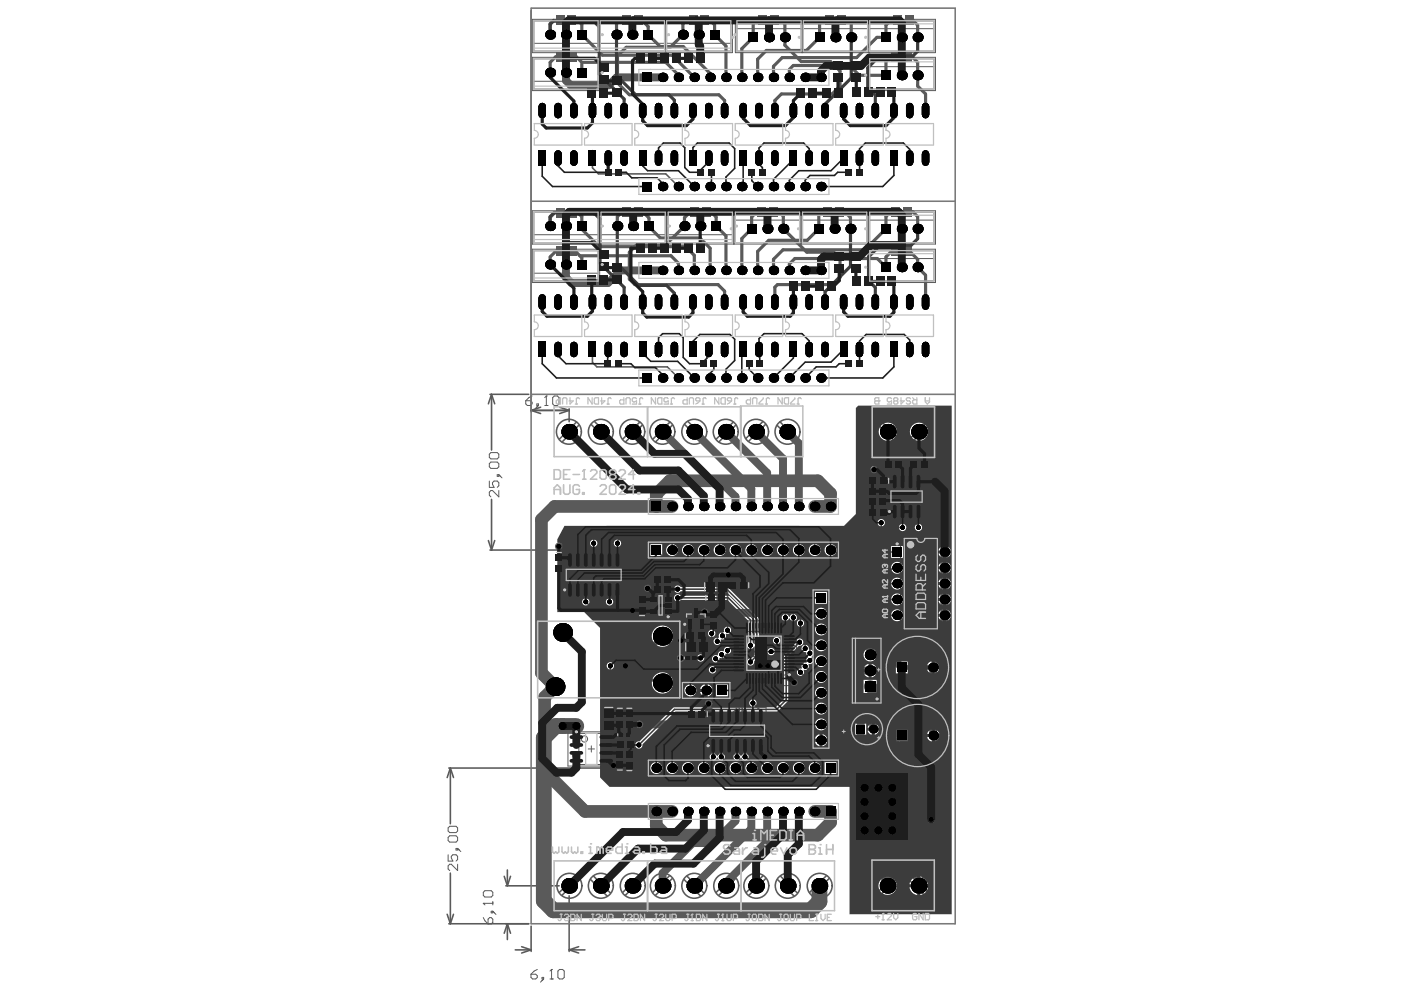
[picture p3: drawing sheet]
<svg xmlns="http://www.w3.org/2000/svg" width="297mm" height="210mm" viewBox="0 0 297 210" stroke-linecap="round" stroke-linejoin="round" font-family="sans-serif">
<g fill="none" stroke="#5a5a5a" stroke-width=".21">
<path d="M112.6 12.1h14.3v7.1h-14.3zM112.6 4.1h42.4v7h-42.4zM112.9 12.5h13.6v6.3h-13.6zM112.9 4.4h13.6v6.4h-13.6zM112.9 9.2h13.6M112.9 17.2h13.6M119.1 7.3h1.3M119.1 15.4h1.3M119.7 6.7v1.3M119.7 14.7v1.3M126.7 4.1v7M126.9 4.1v7"/>
<path d="M127 4.4h13.6v6.4h-13.6zM127 9.2h13.6M133.1 7.3h1.3M133.8 6.7v1.3M140.7 4.1v7M140.9 4.1v7M141 4.4h13.6v6.4h-13.6zM141 9.2h13.6M147.2 7.3h1.3M147.8 6.7v1.3M155.6 4.1h42.3v7h-42.3zM155.9 4.4h13.6v6.4h-13.6z"/>
<path d="M155.9 6.1h13.6M162 7.9h1.4M162.7 7.2v1.4M169.6 4.1v7M169.8 4.1v7M170 4.4h13.5v6.4h-13.5zM170 6.1h13.5M176.1 7.9h1.3M176.7 7.2v1.4M183.7 4.1v7M183.7 12.1h14.2v7.1h-14.2zM183.9 4.1v7"/>
<path d="M184 4.4h13.6v6.4h-13.6zM184 12.5h13.6v6.3h-13.6zM184 14.1h13.6M184 6.1h13.6M190.1 15.9h1.4M190.1 7.9h1.4M190.8 7.2v1.4M190.8 15.3v1.3M112.6 52.7h14.3v7.1h-14.3zM112.6 44.6h85.3v7h-85.3zM112.9 53.1h13.6v6.4h-13.6zM112.9 44.9h13.6v6.4h-13.6z"/>
<path d="M112.9 49.7h13.6M112.9 57.8h13.6M119.1 47.8h1.3M119.1 56h1.3M119.7 47.2v1.3M119.7 55.3v1.3M126.8 44.6v7M126.9 44.6v7M127.2 44.9h13.5v6.4h-13.5zM127.2 49.7h13.5M133.3 47.8h1.3M134 47.2v1.3"/>
<path d="M141 44.6v7M141.4 44.9h13.6v6.4h-13.6zM141.4 49.7h13.6M147.5 47.8h1.3M148.2 47.2v1.3M155.2 44.6v7M155.3 44.6v7M155.6 44.9h13.6v6.4h-13.6zM155.6 46.6h13.6M161.7 48.4h1.3M162.4 47.7v1.4M169.5 44.6v7"/>
<path d="M169.8 44.9h13.6v6.4h-13.6zM169.8 46.6h13.6M175.9 48.4h1.3M176.6 47.7v1.4M183.7 52.7h14.2v7.1h-14.2zM183.7 44.6v7M184 53.1h13.6v6.4h-13.6zM184 44.9h13.6v6.4h-13.6zM184 54.7h13.6M184 46.6h13.6M190.1 56.5h1.4M190.1 48.4h1.4"/>
<path d="M190.8 47.7v1.4M190.8 55.9v1.3M103.5 96.1l.4-.3h1.3l.3 .3v.7l-.3 .3h-1.3l-.4-.3zM103.5 98.1l.4-.3h1.3l.3 .3v.7l-.3 .3h-1.3l-.4-.3zM111.2 84.8h1l.4 .3v.4l-.4 .3h-.6l-.4-.3zM112.6 83.8l-.7 .3-.7 .7M113.6 85.5h.3v.3h-.3zM113.9 85.8l-.7 .7M115.3 85.8h.6M115.6 83.8h.1M115.6 83.8v2M115.6 83.8l-.3 .3"/>
<path d="M116.9 84.1l.4-.3h.6l.4 .3v1.4l-.4 .3h-.6l-.4-.3zM103.5 101.8v1.3h1l-.3-.6v-.4l.3-.3h.7l.3 .3v.7l-.3 .3M105.2 100.4h.3v.4h-.3zM105.5 103.8v1.3l-1.3-1.3h-.3l-.4 .3v.7l.4 .3M105.5 100.4l.7 .7M119.5 116.7h12.2v9.9h-12.2zM119.9 119.1h11.4v5.1h-11.4zM188.2 100.1h7.2v9.9h-7.2zM188.6 102.5h6.4v5.2h-6.4zM190.5 113.9h8.6v19.1h-8.6zM191.1 105.1h1.4M191.8 104.4v1.3"/>
<path d="M124.9 121.7h1.4M125.6 121v1.3M137.1 125.7h5.3v4.8h-5.3zM138.6 126.1h2.3v4h-2.3zM139.1 128.1h1.3M139.8 127.4v1.4M144.9 128.3h4.6v5.1h-4.6zM145 138.8h2.4v.9h-2.4zM145.2 129.9h4v1.9h-4zM145.5 138.8h1.4v.8h-1.4zM145.8 139.2h.8M146.2 138.8v.8"/>
<path d="M146.6 130.9h1.3M147.2 130.2v1.3M154.8 131.4h13.7v13.7h-13.7zM157 133.6h9.3v9.2h-9.3zM161 138.2h1.3M161.6 137.6v1.3M180.3 135.1h6.1v13.7h-6.1zM182 135.1v13.7M194.2 123.5h1.3M194.8 122.8v1.4M120.2 154.8h9.9v7.3h-9.9zM122.5 155.2h5.2v6.6h-5.2z"/>
<path d="M124.4 158.5h1.4M125.1 157.8v1.3M131 155h2.3v.9h-2.3zM131.4 155.1h1.5v.8h-1.5zM131.7 155.5h.8M132.1 155.1v.8M132.6 141.6h5.1v4.6h-5.1zM134.2 141.9h1.9v4h-1.9zM134.5 143.9h1.3M135.2 143.3v1.3M149.8 149.7h12.3v9.9h-12.3zM150.2 152.1h11.4v5.1h-11.4z"/>
<path d="M155.3 154.6h1.3M155.9 154v1.3M183.4 141.9h1.3M184.1 141.2v1.4M94.8 175.2l.3-.4h1.4l.3 .4v.6l-.3 .4h-1.4l-.3-.4zM94.8 177.2l.3-.4h1.4l.3 .4v.7l-.3 .3h-1.4l-.3-.3zM96.5 179.5h.3v.4h-.3zM96.8 179.5l.7 .7M94.8 180.9v1.3h1l-.3-.7v-.3l.3-.3h.7l.3 .3v.7l-.3 .3M96.8 182.9v1.3l-1.3-1.3h-.4l-.3 .3v.7l.3 .3M102.3 191.1h.1M102.3 194.2l.3 .6 .7 .7"/>
<path d="M102.3 188.8l.3-.3h1.3l.4 .3v.7l-.4 .3h-1.3l-.3-.3zM102.3 191.1h2M102.3 191.1l.3 .4M103.3 194.5l.3-.3h.3l.4 .3v.7l-.4 .3h-.6zM103.9 192.8h.4v.4h-.4zM104.3 190.8v.7M104.3 192.8l.6 .7M112.3 206.1h1l.4 .4v.3l-.4 .3h-.6l-.4-.3zM113.7 205.1l-.7 .4-.7 .6M114.7 206.8h.3v.3h-.3zM115 207.1l-.7 .7M116.4 207.1h.6"/>
<path d="M116.7 205.1h.1M116.7 205.1v2M116.7 205.1l-.3 .4M118 205.5l.4-.4h.6l.4 .4v1.3l-.4 .3h-.6l-.4-.3z"/>
<circle cx="189.8" cy="106.5" r=".66"/>
<circle cx="191.7" cy="115.1" r=".66"/>
<circle cx="121.1" cy="123" r=".66"/>
<circle cx="123.7" cy="156.4" r=".66"/>
<circle cx="151.4" cy="156" r=".66"/>
<circle cx="165.1" cy="141.6" r=".66"/>
</g>
<g fill="none" stroke="#5a5a5a" stroke-width=".33">
<path d="M112.4 2.2v85M125.3 33.4v2.1l1.3 1.3h14.3l2.6 2.7M125.3 73.9v2.8l1 .9h14.9l2.3 2.4M103.7 83.4h8.2M104 83.4l.7 2M104 83.4l-.7 2M104 83.4v11.8M112.4 86.8l2 .7M112.4 86.8h8M114.4 86.2l-2 .6M118.4 86.2l2 .6M120.4 86.8l-2 .7"/>
<path d="M120.4 86.5v2.7M121.9 89.3l-3.5 3.6M122.5 89.9l-3.6 3.6M125.1 89.8l3.5 3.6M125.8 89.2l3.5 3.5M135.3 89.3l-3.5 3.6M135.9 89.9l-3.6 3.6M141.7 89.3l-3.5 3.6M142.3 89.9l-3.6 3.6M144.9 89.8l3.5 3.6M145.5 89.2l3.6 3.5M155.1 89.3l-3.5 3.6"/>
<path d="M155.7 89.9l-3.6 3.6M161.4 89.2l-3.6 3.6M161.9 89.8l-3.5 3.6M164.4 90l3.5 3.5M165.1 89.2v.1l3.5 3.6M185.8 89.8l3.5 3.6v.1M186.4 89.2l3.6 3.5M196 89.3l-3.5 3.6M196.6 89.9l-3.6 3.6M103.3 114.4l.7 2M103.7 116.4h33.7M104 105.7v10.7"/>
<path d="M104.7 114.4l-.7 2M150.6 134v2.4M151.4 139.4h.2l4.8 4.8M153.2 136.6l-.9 1h-2.2l-1.8 1.7M153.9 137.6v2.4M94.9 162.5h42.5M95.3 162.5l.6 2M95.3 162.5l-.7 2M95.3 162.5v11.8M94.6 193.5l.7 2M94.9 195.5h17M95.3 184.7v10.8"/>
<path d="M95.9 193.5l-.6 2M106.7 185.4l.6 2M107 187.4h11.3M107.3 195.5l.7 2M107.3 195.5l-.6 2M107.3 184.1v3.3M107.3 195.5v3.3M108 185.4l-.7 2M112.4 196v5.3M120.4 189.5v11.8M121.9 185.3l-3.6 3.6M122.4 185.9l-3.5 3.5"/>
<path d="M124.9 186.1l3.6 3.5M125.6 185.4l3.5 3.5M135.3 185.3l-3.6 3.6M135.8 185.9l-3.5 3.5M141.7 185.3l-3.6 3.6M142.2 185.9l-3.5 3.5M144.7 186.1l3.5 3.5M145.4 185.4l3.5 3.5M155.1 185.3l-3.6 3.6M155.6 185.9l-3.5 3.5M161.5 185.3l-3.6 3.6M162 185.9l-3.5 3.5"/>
<path d="M164.5 186.1l3.5 3.5M165.2 185.4l3.5 3.5M174.9 185.3l-3.6 3.6M175.4 185.9l-3.5 3.5M189.2 185.3l-3.6 3.6M189.7 185.9l-3.5 3.5M192.2 186.1l3.6 3.5M192.9 185.3v.1l3.5 3.5M109 201h3.4M110.4 200.3l2 .7M112.4 201l-2 .7M120.4 201l2 .7"/>
<path d="M120.4 201h3.4M122.4 200.3l-2 .7"/>
<circle cx="120.4" cy="91.4" r="2.64"/>
<circle cx="127.1" cy="91.4" r="2.64"/>
<circle cx="133.8" cy="91.4" r="2.64"/>
<circle cx="140.1" cy="91.4" r="2.64"/>
<circle cx="146.9" cy="91.4" r="2.64"/>
<circle cx="153.5" cy="91.4" r="2.64"/>
<circle cx="160" cy="91.4" r="2.64"/>
<circle cx="166.6" cy="91.4" r="2.64"/>
<circle cx="187.8" cy="91.4" r="2.64"/>
<circle cx="194.4" cy="91.4" r="2.64"/>
<circle cx="120.5" cy="187.4" r="2.64"/>
<circle cx="127.1" cy="187.4" r="2.64"/>
<circle cx="133.9" cy="187.4" r="2.64"/>
<circle cx="140.2" cy="187.4" r="2.64"/>
<circle cx="146.9" cy="187.4" r="2.64"/>
<circle cx="153.6" cy="187.4" r="2.64"/>
<circle cx="160" cy="187.4" r="2.64"/>
<circle cx="166.7" cy="187.4" r="2.64"/>
<circle cx="173.4" cy="187.4" r="2.64"/>
<circle cx="187.8" cy="187.4" r="2.64"/>
<circle cx="194.4" cy="187.4" r="2.64"/>
</g>
<path d="M112.4 1.7h89.7v193.8h-89.7zM112.4 42.6h89.7M112.4 83.4h89.7" fill="none" stroke="#787878" stroke-width=".33"/>
<path d="M140.9 138.8h.2v-.5h-.2v2.5h.2M142.9 138.8h-.3v-.5h.3v2.5h-.3M135.2 141.9h.9v1.1M136.1 144.8v1.1h-.9M196.4 140.7v1.1M187 165.9h4.9v8.9h-4.9zM196.6 166.6h1.1M193.4 183.6v1" fill="none" stroke="#8c8c8c" stroke-width=".26"/>
<g fill="none" stroke="#8c8c8c" stroke-width=".33">
<circle cx="133.8" cy="146.3" r=".16"/>
<circle cx="195.7" cy="167.3" r=".16"/>
</g>
<path d="M121.9 153.6h-4.3l-2.5 2.5v34.5l2 2h54.4l1.9-1.8v-3.4" fill="none" stroke="#5a5a5a" stroke-width="3.3"/>
<g fill="none" stroke="#5a5a5a" stroke-width=".67">
<path d="M123.1 7.3l4.4 4.4h14.7M137.1 7.3l2.6 2.5h4.8M118.6 53.2h-1l-1.2 1.2v1.6M118.7 45h-1.3l-1 1v1.8M121.1 53.2h.7l1.3 1.3v1.5M121.2 45h1.1l.8 .8v2.7l3.7 3.7h18.2l1.9 1.8v3.2M122.7 54.1h19.2l1.6 1.6v1.5M132.6 44.8h-1l-1 1.1v1.9M135.1 44.8h.9l1.3 1.3v1.9l2.4 2.3h8.4l2.1 2.2v4.7M147 44.8h-.9l-1.3 1.3v1.7M149.5 44.8h.9l1.1 1.1v1.9l2.1 2.1v7.3M161.1 44.8h-1l-1.1 1.1v2.5l-2.1 2.1v6.7"/>
<path d="M163.6 44.8h1.2l.9 .9v2.7M175.1 44.8h-1.2l-.7 .7v2.9l-2.4 2.5h-8.2l-2.3 2.3v4M177.6 44.8h1.1l1.2 1.2v2.4M189.5 44.8h-1.1l-1 1v2.6l-4.4 4.5h-17.3l-2.1 2v2.3M189.5 53.2h-.9l-1.2 1.2v2.1l-1.8-1.8h-17.4l-1.2 1.2v1.3M192 53.2h.5l1.6 1.7v1.6l1.7 1.7v5.7M192 44.8h1.1l1 1v2.6M129.1 145l4.7 .2M133.8 142.7l-.3-.1v-.6l-1.2-1.1-.9 .9v.8l-.3 .2"/>
</g>
<path d="M119.7 56v2.7l1.2 1.2h7.7l2.7-2.7h8.9M140.2 91.4l11.2 11.2h1.7l2.5 2.5v2.1M146.9 91.4l12.1 12v3.8M153.6 91.4l8.7 8.7v7.1M160 91.4l5.7 5.6v10.2M166.6 91.4l2.4 2.4v13.4M155.6 171.7v2l-4.7 4.7h-4.3l-6.4 6.4v2.6M159 171.7v3.7l-12.1 12M162.3 171.7v6.4l-8.7 8.7v.6" fill="none" stroke="#5a5a5a" stroke-width="1.7"/>
<path d="M193.9 167.3h2.9l.4 .4M197.2 169.9l-.5 .5h-6.6M190 184.1l-2.2 2.2v1.1M192.2 184.1l2.2 2.1v1.2" fill="none" stroke="#5a5a5a" stroke-width="1.3"/>
<circle cx="129.1" cy="145" r=".33" fill="#5a5a5a"/>
<g fill="none" stroke="#5a5a5a" stroke-width=".67">
<path d="M118.5 4.3h-1.4l-.7 .7v2.3M118.6 12h-1l-1.2 1.2v2.2M121 4.3h1.3l.8 .9v2.1M121.1 12h.8l1.2 1.2h17.8l3.1 3.2h-.5M123.1 13.5v1.9M132.6 4.3h-1.5l-.7 .7v2.3M135.1 4.3h.7l1.3 1.3v1.7M142.2 11.7l4.7 4.7M144.5 9.8l5.7 5.7v.9M146.6 4.3h-1.4l-.7 .8v2.2M149.1 4.3h1.1l1 1v2l2.4 2.4v6.7M161.4 4.3h-1.4l-.6 .6v3l-2.5 2.4v6.1"/>
<path d="M163.9 4.3h1.4l.8 .8v2.8M175.5 4.3h-1.5l-.6 .7v2.9l-2.8 2.8h-8.5l-1.8 1.8v3.9M178 4.3h1.6l.5 .6v3M189.5 12h-1.1l-1 1v2.9h-5.6l-2.1-2h-11.9l-.8 .8v1.7M189.9 4.3h-1.5l-1 1v2.6h-1.9l-4.3 4.3h-15.7l-1.9 1.8v2.4M192 12h1l1.1 1.2v5l1.7 1.7v3.5M192.4 4.3h.7l1 1v2.6M140.1 134.6l1.8 1.7v1.7M141.9 141.1v1.7l-1.8 1.7-.6-.6h-3"/>
</g>
<g fill="none" stroke="#5a5a5a" stroke-width=".33">
<path d="M125.6 115v-.9l2.7-2.7h40.9l3.2 3.2v1.8M130.6 115v-.5l2.4-2.5h26.6l2.7 2.8v1.6M138.8 116.4l2.3 2.2h5.1l5.5 5.6v11.5M142.2 116.4v-1.9l-.8-.9h-6.2l-3.9 3.9v10.2l-1.2 1.1h-4.7l-1.5-1.5M145.5 116.4v.4l7.3 7.2-.1 10.7M148.9 116.4v2.5l5 5v9.4M152.3 116.4v-2.3l-1.4-1.3h-15.9l-6 6v8.5M186.6 110.6l-.2 .2v1.8l-7.8 7.9h-7.1l-5.3 5.3v4.9M189.8 116.8h-1.7l-1.8 1.8v3.4l-9.6 9.5h-4.7l-1.7 1.7v4M191 111.6h-1.9l-10 10.1h-7.1l-2.7 2.7v7.5M194.3 111.6v-.3l-.8-.9h-4l-10.7 10.7h-7l-4 3.9v5.7M150.6 136.4l.5 .5h1l.8-.9h3l1.9 1.9h5.3"/>
<path d="M152.8 138.5v1.3l4.2 4.2v6.7l-1.1 1.1v8.3h.4M164.3 135.5v.7l1.2 1.2v1.2l-.3 .3h-7.4l-2.3-2.3h-2.3M189.8 123.5h-3.4l-10.1 10.1v3.7l-.9 .9h-2.5l-1.5 1.5M189.8 126.8h-5.7l-7.2 7.2v6.2l-1.4 1.4h-4.6l-.6-.6M189.8 130.2h-8.2l-4 4v7l-2.1 2v1.2l-.5 .5h-3l-2.7-2.7M189.8 120.1h-.9l-13.2 13.3v1l-.5 .5h-2.5l-1.3 1.3v2M129.1 140.9v1.9M150.7 141.7h2.4l2.7 2.8v5.6l-4.9 4.9v5.1M153.9 140l3.7 3.7v16.4M156.4 144.2v6.3l-3.8 3.8v5.8M159.3 148.8l8 8v6.9l-1.8 1.8h-8.7l-1.2-1.2v-1.8"/>
</g>
<path d="M119.7 15.4v1.6l1 1h8.1l1.7-1.6h9.7M199.8 116.8v22l-2.4 2.4v14.4l2.9 2.9v23l-5.9 5.9M184.1 138.6h4l2.7 2.6M182.1 154.3v10.7l-.2 .2M197.4 146.1h-7.6l-4.2-4.2h-4.7l-.7 .7v4.8l4.5 4.5v2.4" fill="none" stroke="#5a5a5a" stroke-width="1.7"/>
<path d="M190.8 141.2h2.2M195.3 141.2h2.1M193.9 173.4h3.1" fill="none" stroke="#5a5a5a" stroke-width="1"/>
<path d="M200.3 167.2l-.5 .5h-2.6" fill="none" stroke="#5a5a5a" stroke-width="1.3"/>
<path d="M181.1 163.7h10.9v14h-10.9z" fill-rule="evenodd" fill="#5a5a5a"/>
<g fill="#000">
<circle cx="116.4" cy="7.3" r="1.05"/>
<circle cx="116.4" cy="15.4" r="1.05"/>
<circle cx="119.7" cy="15.4" r="1.05"/>
<circle cx="119.7" cy="7.3" r="1.05"/>
<circle cx="130.4" cy="7.3" r="1.05"/>
<circle cx="133.8" cy="7.3" r="1.05"/>
<circle cx="140.2" cy="16.4" r=".99"/>
<circle cx="143.5" cy="16.4" r=".99"/>
<circle cx="144.5" cy="7.3" r="1.05"/>
<circle cx="146.9" cy="16.4" r=".99"/>
<circle cx="147.8" cy="7.3" r="1.05"/>
<circle cx="150.2" cy="16.4" r=".99"/>
<circle cx="153.6" cy="16.4" r=".99"/>
<circle cx="156.9" cy="16.4" r=".99"/>
<circle cx="160.3" cy="16.4" r=".99"/>
<circle cx="162.7" cy="7.9" r="1.05"/>
<circle cx="163.6" cy="16.4" r=".99"/>
<circle cx="166.1" cy="7.9" r="1.05"/>
<circle cx="167" cy="16.4" r=".99"/>
<circle cx="170.3" cy="16.4" r=".99"/>
<circle cx="173.7" cy="16.4" r=".99"/>
<circle cx="176.7" cy="7.9" r="1.05"/>
<circle cx="180.1" cy="7.9" r="1.05"/>
<circle cx="190.8" cy="7.9" r="1.05"/>
<circle cx="190.8" cy="15.9" r="1.05"/>
<circle cx="194.1" cy="15.9" r="1.05"/>
<circle cx="194.1" cy="7.9" r="1.05"/>
<circle cx="140.2" cy="39.5" r=".99"/>
<circle cx="143.5" cy="39.5" r=".99"/>
<circle cx="146.9" cy="39.5" r=".99"/>
<circle cx="150.2" cy="39.5" r=".99"/>
<circle cx="153.6" cy="39.5" r=".99"/>
<circle cx="156.9" cy="39.5" r=".99"/>
<circle cx="160.3" cy="39.5" r=".99"/>
<circle cx="163.6" cy="39.5" r=".99"/>
<circle cx="167" cy="39.5" r=".99"/>
<circle cx="170.3" cy="39.5" r=".99"/>
<circle cx="173.7" cy="39.5" r=".99"/>
<circle cx="116.4" cy="56" r="1.05"/>
<circle cx="116.4" cy="47.8" r="1.05"/>
<circle cx="119.7" cy="47.8" r="1.05"/>
<circle cx="119.7" cy="56" r="1.05"/>
<circle cx="130.6" cy="47.8" r="1.05"/>
<circle cx="134" cy="47.8" r="1.05"/>
<circle cx="140.2" cy="57.2" r=".99"/>
<circle cx="143.5" cy="57.2" r=".99"/>
<circle cx="144.8" cy="47.8" r="1.05"/>
<circle cx="146.9" cy="57.2" r=".99"/>
<circle cx="148.2" cy="47.8" r="1.05"/>
<circle cx="150.2" cy="57.2" r=".99"/>
<circle cx="153.6" cy="57.2" r=".99"/>
<circle cx="156.9" cy="57.2" r=".99"/>
<circle cx="160.3" cy="57.2" r=".99"/>
<circle cx="162.4" cy="48.4" r="1.05"/>
<circle cx="163.6" cy="57.2" r=".99"/>
<circle cx="165.7" cy="48.4" r="1.05"/>
<circle cx="167" cy="57.2" r=".99"/>
<circle cx="170.3" cy="57.2" r=".99"/>
<circle cx="173.7" cy="57.2" r=".99"/>
<circle cx="176.6" cy="48.4" r="1.05"/>
<circle cx="179.9" cy="48.4" r="1.05"/>
<circle cx="190.8" cy="56.5" r="1.05"/>
<circle cx="190.8" cy="48.4" r="1.05"/>
<circle cx="194.1" cy="56.5" r="1.05"/>
<circle cx="194.1" cy="48.4" r="1.05"/>
<circle cx="140.2" cy="80" r=".99"/>
<circle cx="143.5" cy="80" r=".99"/>
<circle cx="146.9" cy="80" r=".99"/>
<circle cx="150.2" cy="80" r=".99"/>
<circle cx="153.6" cy="80" r=".99"/>
<circle cx="156.9" cy="80" r=".99"/>
<circle cx="160.3" cy="80" r=".99"/>
<circle cx="163.6" cy="80" r=".99"/>
<circle cx="167" cy="80" r=".99"/>
<circle cx="170.3" cy="80" r=".99"/>
<circle cx="173.7" cy="80" r=".99"/>
<circle cx="120.4" cy="91.4" r="1.65"/>
<circle cx="127.1" cy="91.4" r="1.65"/>
<circle cx="133.8" cy="91.4" r="1.65"/>
<circle cx="140.2" cy="91.4" r="1.65"/>
<circle cx="146.9" cy="91.4" r="1.65"/>
<circle cx="153.6" cy="91.4" r="1.65"/>
<circle cx="160" cy="91.4" r="1.65"/>
<circle cx="166.6" cy="91.4" r="1.65"/>
<circle cx="184.9" cy="99.4" r=".5"/>
<circle cx="187.8" cy="91.4" r="1.65"/>
<circle cx="194.4" cy="91.4" r="1.65"/>
<circle cx="118.2" cy="115.6" r=".5"/>
<circle cx="125.6" cy="115" r=".5"/>
<circle cx="130.6" cy="115" r=".5"/>
<circle cx="142.2" cy="116.4" r=".99"/>
<circle cx="142.2" cy="107.2" r=".99"/>
<circle cx="145.5" cy="107.2" r=".99"/>
<circle cx="145.5" cy="116.4" r=".99"/>
<circle cx="148.9" cy="116.4" r=".99"/>
<circle cx="148.9" cy="107.2" r=".99"/>
<circle cx="152.3" cy="116.4" r=".99"/>
<circle cx="152.3" cy="107.2" r=".99"/>
<circle cx="155.6" cy="116.4" r=".99"/>
<circle cx="155.6" cy="107.2" r=".99"/>
<circle cx="159" cy="107.2" r=".99"/>
<circle cx="159" cy="116.4" r=".99"/>
<circle cx="162.3" cy="116.4" r=".99"/>
<circle cx="162.3" cy="107.2" r=".99"/>
<circle cx="165.7" cy="116.4" r=".99"/>
<circle cx="165.7" cy="107.2" r=".99"/>
<circle cx="169" cy="107.2" r=".99"/>
<circle cx="169" cy="116.4" r=".99"/>
<circle cx="172.4" cy="107.2" r=".99"/>
<circle cx="172.4" cy="116.4" r=".99"/>
<circle cx="175.7" cy="107.2" r=".99"/>
<circle cx="175.7" cy="116.4" r=".99"/>
<circle cx="186.4" cy="110.6" r=".5"/>
<circle cx="191" cy="111.6" r=".5"/>
<circle cx="194.3" cy="111.6" r=".5"/>
<circle cx="199.8" cy="116.8" r=".99"/>
<circle cx="119" cy="133.8" r="1.98"/>
<circle cx="123.9" cy="127.3" r=".5"/>
<circle cx="129" cy="127.3" r=".5"/>
<circle cx="133.8" cy="129.2" r=".5"/>
<circle cx="137" cy="124.5" r=".5"/>
<circle cx="140.1" cy="134.6" r="1.98"/>
<circle cx="143.4" cy="124.7" r=".5"/>
<circle cx="143.4" cy="126.5" r=".5"/>
<circle cx="144" cy="139.2" r=".5"/>
<circle cx="144" cy="135.5" r=".5"/>
<circle cx="148.2" cy="139.2" r=".5"/>
<circle cx="149.1" cy="129.5" r=".5"/>
<circle cx="150.6" cy="134" r=".5"/>
<circle cx="151.4" cy="139.4" r=".5"/>
<circle cx="151.7" cy="135.7" r=".5"/>
<circle cx="152.7" cy="138.5" r=".5"/>
<circle cx="152.8" cy="134.5" r=".5"/>
<circle cx="153.9" cy="137.6" r=".5"/>
<circle cx="153.9" cy="133.4" r=".5"/>
<circle cx="154.1" cy="121.7" r=".5"/>
<circle cx="158.8" cy="136.5" r=".5"/>
<circle cx="163.1" cy="137.9" r=".5"/>
<circle cx="164.3" cy="135.5" r=".5"/>
<circle cx="166.2" cy="130.7" r=".5"/>
<circle cx="167.8" cy="130.7" r=".5"/>
<circle cx="169.2" cy="135.9" r=".5"/>
<circle cx="169.3" cy="131.9" r=".5"/>
<circle cx="170.3" cy="137.2" r=".5"/>
<circle cx="171.4" cy="138.2" r=".5"/>
<circle cx="171.4" cy="139.7" r=".5"/>
<circle cx="173.7" cy="139.9" r=".99"/>
<circle cx="173.7" cy="129.9" r=".99"/>
<circle cx="173.7" cy="133.2" r=".99"/>
<circle cx="173.7" cy="136.5" r=".99"/>
<circle cx="184.1" cy="138.6" r="1.12"/>
<circle cx="189.8" cy="126.8" r=".99"/>
<circle cx="189.8" cy="120.1" r=".99"/>
<circle cx="189.8" cy="130.2" r=".99"/>
<circle cx="189.8" cy="123.5" r=".99"/>
<circle cx="199.8" cy="126.8" r=".99"/>
<circle cx="199.8" cy="123.5" r=".99"/>
<circle cx="199.8" cy="120.1" r=".99"/>
<circle cx="199.8" cy="130.2" r=".99"/>
<circle cx="117.4" cy="145.3" r="1.98"/>
<circle cx="119.1" cy="153.6" r=".84"/>
<circle cx="121.9" cy="153.6" r=".84"/>
<circle cx="129.1" cy="140.9" r=".5"/>
<circle cx="132.3" cy="140.9" r=".5"/>
<circle cx="135.2" cy="157.6" r=".5"/>
<circle cx="135.3" cy="153.3" r=".5"/>
<circle cx="140.1" cy="144.5" r="1.98"/>
<circle cx="146.1" cy="146.1" r=".99"/>
<circle cx="149.4" cy="146.1" r=".99"/>
<circle cx="149.9" cy="148.9" r=".5"/>
<circle cx="150.7" cy="141.7" r=".5"/>
<circle cx="158.8" cy="140.1" r=".5"/>
<circle cx="159.3" cy="148.8" r=".5"/>
<circle cx="160.8" cy="140.9" r=".5"/>
<circle cx="162.5" cy="140.9" r=".5"/>
<circle cx="164" cy="140.9" r=".5"/>
<circle cx="168" cy="144.4" r=".5"/>
<circle cx="169.3" cy="142.2" r=".5"/>
<circle cx="170.3" cy="141" r=".5"/>
<circle cx="173.7" cy="153.3" r=".99"/>
<circle cx="173.7" cy="156.6" r=".99"/>
<circle cx="173.7" cy="149.9" r=".99"/>
<circle cx="173.7" cy="146.6" r=".99"/>
<circle cx="173.7" cy="143.2" r=".99"/>
<circle cx="184.1" cy="141.9" r="1.12"/>
<circle cx="184.7" cy="154.3" r=".89"/>
<circle cx="197.4" cy="141.2" r=".99"/>
<circle cx="197.4" cy="155.6" r=".99"/>
<circle cx="129.8" cy="162" r=".5"/>
<circle cx="138.8" cy="171.7" r=".99"/>
<circle cx="138.8" cy="162.5" r=".99"/>
<circle cx="142.2" cy="162.5" r=".99"/>
<circle cx="142.2" cy="171.7" r=".99"/>
<circle cx="145.5" cy="162.5" r=".99"/>
<circle cx="145.5" cy="171.7" r=".99"/>
<circle cx="148.9" cy="162.5" r=".99"/>
<circle cx="148.9" cy="171.7" r=".99"/>
<circle cx="150.9" cy="160.1" r=".5"/>
<circle cx="152.3" cy="171.7" r=".99"/>
<circle cx="152.3" cy="162.5" r=".99"/>
<circle cx="152.6" cy="160.1" r=".5"/>
<circle cx="155.6" cy="171.7" r=".99"/>
<circle cx="155.6" cy="162.5" r=".99"/>
<circle cx="155.9" cy="160.1" r=".5"/>
<circle cx="157.6" cy="160.1" r=".5"/>
<circle cx="159" cy="171.7" r=".99"/>
<circle cx="159" cy="162.5" r=".99"/>
<circle cx="161.8" cy="160.1" r=".5"/>
<circle cx="162.3" cy="171.7" r=".99"/>
<circle cx="162.3" cy="162.5" r=".99"/>
<circle cx="165.7" cy="171.7" r=".99"/>
<circle cx="165.7" cy="162.5" r=".99"/>
<circle cx="169" cy="171.7" r=".99"/>
<circle cx="169" cy="162.5" r=".99"/>
<circle cx="172.4" cy="162.5" r=".99"/>
<circle cx="172.4" cy="171.7" r=".99"/>
<circle cx="182.9" cy="166.7" r=".84"/>
<circle cx="182.9" cy="172.7" r=".84"/>
<circle cx="182.9" cy="169.7" r=".84"/>
<circle cx="182.9" cy="175.7" r=".84"/>
<circle cx="185.8" cy="166.7" r=".84"/>
<circle cx="185.8" cy="175.7" r=".84"/>
<circle cx="188.8" cy="166.7" r=".84"/>
<circle cx="188.8" cy="172.7" r=".84"/>
<circle cx="188.8" cy="169.7" r=".84"/>
<circle cx="188.8" cy="175.7" r=".84"/>
<circle cx="197" cy="173.4" r=".5"/>
<circle cx="120.4" cy="187.4" r="1.65"/>
<circle cx="127.1" cy="187.4" r="1.65"/>
<circle cx="133.8" cy="187.4" r="1.65"/>
<circle cx="140.2" cy="187.4" r="1.65"/>
<circle cx="146.9" cy="187.4" r="1.65"/>
<circle cx="153.6" cy="187.4" r="1.65"/>
<circle cx="160" cy="187.4" r="1.65"/>
<circle cx="166.7" cy="187.4" r="1.65"/>
<circle cx="173.4" cy="187.4" r="1.65"/>
<circle cx="187.8" cy="187.4" r="1.65"/>
<circle cx="194.4" cy="187.4" r="1.65"/>
</g>
<g fill="#000">
<path d="M122 14.3h2.1v2.1h-2.1z" fill-rule="evenodd"/>
<path d="M122 6.3h2.1v2.1h-2.1z" fill-rule="evenodd"/>
<path d="M135.8 15.4h2v2h-2z" fill-rule="evenodd"/>
<path d="M136.1 6.3h2.1v2.1h-2.1z" fill-rule="evenodd"/>
<path d="M150.1 6.3h2.1v2.1h-2.1z" fill-rule="evenodd"/>
<path d="M158.3 6.8h2.1v2.2h-2.1z" fill-rule="evenodd"/>
<path d="M172.3 6.8h2.2v2.2h-2.2z" fill-rule="evenodd"/>
<path d="M186.4 14.9h2.1v2.1h-2.1z" fill-rule="evenodd"/>
<path d="M186.4 6.8h2.1v2.2h-2.1z" fill-rule="evenodd"/>
<path d="M113.9 31.8h1.6v3.3h-1.6z" fill-rule="evenodd"/>
<path d="M124.6 31.8h1.5v3.3h-1.5z" fill-rule="evenodd"/>
<path d="M135.2 31.8h1.6v3.3h-1.6z" fill-rule="evenodd"/>
<path d="M135.8 38.5h2v2h-2z" fill-rule="evenodd"/>
<path d="M145.8 31.8h1.6v3.3h-1.6z" fill-rule="evenodd"/>
<path d="M156.4 31.8h1.6v3.3h-1.6z" fill-rule="evenodd"/>
<path d="M167.1 31.8h1.5v3.3h-1.5z" fill-rule="evenodd"/>
<path d="M177.7 31.8h1.6v3.3h-1.6z" fill-rule="evenodd"/>
<path d="M188.3 31.8h1.6v3.3h-1.6z" fill-rule="evenodd"/>
<path d="M122 54.9h2.1v2.1h-2.1z" fill-rule="evenodd"/>
<path d="M122 46.8h2.1v2.1h-2.1z" fill-rule="evenodd"/>
<path d="M135.8 56.2h2v2h-2z" fill-rule="evenodd"/>
<path d="M136.2 46.8h2.2v2.1h-2.2z" fill-rule="evenodd"/>
<path d="M150.5 46.8h2.1v2.1h-2.1z" fill-rule="evenodd"/>
<path d="M158 47.4h2.1v2.1h-2.1z" fill-rule="evenodd"/>
<path d="M172.2 47.4h2.1v2.1h-2.1z" fill-rule="evenodd"/>
<path d="M186.4 55.5h2.1v2.1h-2.1z" fill-rule="evenodd"/>
<path d="M186.4 47.4h2.1v2.1h-2.1z" fill-rule="evenodd"/>
<path d="M113.9 72.3h1.6v3.3h-1.6z" fill-rule="evenodd"/>
<path d="M124.6 72.3h1.5v3.3h-1.5z" fill-rule="evenodd"/>
<path d="M135.2 72.3h1.6v3.3h-1.6z" fill-rule="evenodd"/>
<path d="M135.8 79h2v2h-2z" fill-rule="evenodd"/>
<path d="M145.8 72.3h1.6v3.3h-1.6z" fill-rule="evenodd"/>
<path d="M156.4 72.3h1.6v3.3h-1.6z" fill-rule="evenodd"/>
<path d="M167.1 72.3h1.5v3.3h-1.5z" fill-rule="evenodd"/>
<path d="M177.7 72.3h1.6v3.3h-1.6z" fill-rule="evenodd"/>
<path d="M188.3 72.3h1.6v3.3h-1.6z" fill-rule="evenodd"/>
<path d="M137.9 106.2h1.9v2h-1.9z" fill-rule="evenodd"/>
<path d="M137.9 115.4h1.9v2h-1.9z" fill-rule="evenodd"/>
<path d="M188.8 115.8h2v2h-2z" fill-rule="evenodd"/>
<path d="M172.7 125.5h2v2h-2z" fill-rule="evenodd"/>
<path d="M151.8 145.1h1.9v2h-1.9z" fill-rule="evenodd"/>
<path d="M181.2 153.4h1.8v1.8h-1.8z" fill-rule="evenodd"/>
<path d="M183 144.1h2.2v2.3h-2.2z" fill-rule="evenodd"/>
<path d="M189.8 140.2h2v2h-2z" fill-rule="evenodd"/>
<path d="M189.9 154.6h1.9v2h-1.9z" fill-rule="evenodd"/>
<path d="M174.7 170.7h2v2h-2z" fill-rule="evenodd"/>
<path d="M174.7 161.5h2v2h-2z" fill-rule="evenodd"/>
</g>
<g fill="none" stroke="#000" stroke-width="1.6">
<path d="M114.7 22.5v1.8M118.1 22.5v1.8M118.1 32.6v1.7M121.4 22.5v1.8M121.4 32.6v1.7M125.3 22.5v1.8M128.7 22.5v1.8M128.7 32.6v1.7M132 22.5v1.8M132 32.6v1.7M136 22.5v1.8M139.3 22.5v1.8"/>
<path d="M139.3 32.6v1.7M142.7 22.5v1.8M142.7 32.6v1.7M146.6 22.5v1.8M150 22.5v1.8M150 32.6v1.7M153.3 22.5v1.8M153.3 32.6v1.7M157.2 22.5v1.8M160.6 22.5v1.8M160.6 32.6v1.7M163.9 22.5v1.8"/>
<path d="M163.9 32.6v1.7M167.9 22.5v1.8M171.2 22.5v1.8M171.2 32.6v1.7M174.6 22.5v1.8M174.6 32.6v1.7M178.5 22.5v1.8M181.8 22.5v1.8M181.8 32.6v1.7M185.2 22.5v1.8M185.2 32.6v1.7M189.1 22.5v1.8"/>
<path d="M192.5 22.5v1.8M192.5 32.6v1.7M195.8 22.5v1.8M195.8 32.6v1.7M114.7 63v1.8M118.1 63v1.8M118.1 73.1v1.7M121.4 63v1.8M121.4 73.1v1.7M125.3 63v1.8M128.7 63v1.8M128.7 73.1v1.7"/>
<path d="M132 63v1.8M132 73.1v1.7M136 63v1.8M139.3 63v1.8M139.3 73.1v1.7M142.7 63v1.8M142.7 73.1v1.7M146.6 63v1.8M150 63v1.8M150 73.1v1.7M153.3 63v1.8M153.3 73.1v1.7"/>
<path d="M157.2 63v1.8M160.6 63v1.8M160.6 73.1v1.7M163.9 63v1.8M163.9 73.1v1.7M167.9 63v1.8M171.2 63v1.8M171.2 73.1v1.7M174.6 63v1.8M174.6 73.1v1.7M178.5 63v1.8M181.8 63v1.8"/>
<path d="M181.8 73.1v1.7M185.2 63v1.8M185.2 73.1v1.7M189.1 63v1.8M192.5 63v1.8M192.5 73.1v1.7M195.8 63v1.8M195.8 73.1v1.7"/>
</g>
<g fill="#5a5a5a">
<path d="M184 168.1h2v4.5h-2z" fill-rule="evenodd"/>
<path d="M192.9 172.7h2v1.4h-2z" fill-rule="evenodd"/>
<path d="M192.9 169.6h2v1.5h-2z" fill-rule="evenodd"/>
<path d="M192.9 166.6h2v1.5h-2z" fill-rule="evenodd"/>
<path d="M188.7 52.2h1.7v2h-1.7z" fill-rule="evenodd"/>
<path d="M191.2 52.2h1.7v2h-1.7z" fill-rule="evenodd"/>
<path d="M188.7 11h1.7v2h-1.7z" fill-rule="evenodd"/>
<path d="M191.2 11h1.7v2h-1.7z" fill-rule="evenodd"/>
<path d="M188.7 43.8h1.7v2h-1.7z" fill-rule="evenodd"/>
<path d="M191.2 43.8h1.7v2h-1.7z" fill-rule="evenodd"/>
<path d="M189 3.3h1.7v2h-1.7z" fill-rule="evenodd"/>
<path d="M191.5 3.3h1.7v2h-1.7z" fill-rule="evenodd"/>
<path d="M174.3 43.8h1.7v2h-1.7z" fill-rule="evenodd"/>
<path d="M176.8 43.8h1.7v2h-1.7z" fill-rule="evenodd"/>
<path d="M174.6 3.3h1.7v2h-1.7z" fill-rule="evenodd"/>
<path d="M177.1 3.3h1.7v2h-1.7z" fill-rule="evenodd"/>
<path d="M160.2 43.8h1.7v2h-1.7z" fill-rule="evenodd"/>
<path d="M162.7 43.8h1.7v2h-1.7z" fill-rule="evenodd"/>
<path d="M160.5 3.3h1.7v2h-1.7z" fill-rule="evenodd"/>
<path d="M163 3.3h1.8v2h-1.8z" fill-rule="evenodd"/>
<path d="M148.6 43.8h1.7v2h-1.7z" fill-rule="evenodd"/>
<path d="M146.1 43.8h1.7v2h-1.7z" fill-rule="evenodd"/>
<path d="M148.3 3.3h1.7v2h-1.7z" fill-rule="evenodd"/>
<path d="M145.8 3.3h1.7v2h-1.7z" fill-rule="evenodd"/>
<path d="M134.2 43.8h1.7v2h-1.7z" fill-rule="evenodd"/>
<path d="M131.7 43.8h1.7v2h-1.7z" fill-rule="evenodd"/>
<path d="M134.2 3.3h1.7v2h-1.7z" fill-rule="evenodd"/>
<path d="M131.7 3.3h1.7v2h-1.7z" fill-rule="evenodd"/>
<path d="M120.3 44h1.7v2h-1.7z" fill-rule="evenodd"/>
<path d="M117.8 44h1.7v2h-1.7z" fill-rule="evenodd"/>
<path d="M120.1 3.3h1.8v2h-1.8z" fill-rule="evenodd"/>
<path d="M117.6 3.3h1.7v2h-1.7z" fill-rule="evenodd"/>
<path d="M120.2 52.2h1.7v2h-1.7z" fill-rule="evenodd"/>
<path d="M117.7 52.2h1.7v2h-1.7z" fill-rule="evenodd"/>
<path d="M120.2 11h1.7v2h-1.7z" fill-rule="evenodd"/>
<path d="M117.7 11h1.7v2h-1.7z" fill-rule="evenodd"/>
<path d="M130.5 142.1h1.3v1.4h-1.3z" fill-rule="evenodd"/>
<path d="M130.5 144.3h1.3v1.5h-1.3z" fill-rule="evenodd"/>
<path d="M128.5 144.3h1.3v1.5h-1.3z" fill-rule="evenodd"/>
<path d="M128.5 142.1h1.3v1.4h-1.3z" fill-rule="evenodd"/>
<path d="M135.7 143.5h1.7v.8h-1.7z" fill-rule="evenodd"/>
<path d="M132.9 142.3h1.7v.8h-1.7z" fill-rule="evenodd"/>
<path d="M132.9 144.8h1.7v.8h-1.7z" fill-rule="evenodd"/>
<path d="M141.5 137.1h.7v1.9h-.7z" fill-rule="evenodd"/>
<path d="M141.5 140.2h.7v1.9h-.7z" fill-rule="evenodd"/>
<path d="M196.5 169.2h1.3v1.4h-1.3z" fill-rule="evenodd"/>
<path d="M196.5 167h1.3v1.4h-1.3z" fill-rule="evenodd"/>
<path d="M192.3 140.6h1.4v1.3h-1.4z" fill-rule="evenodd"/>
<path d="M194.5 140.6h1.5v1.3h-1.5z" fill-rule="evenodd"/>
<path d="M189.3 183.4h1.4v1.3h-1.4z" fill-rule="evenodd"/>
<path d="M191.5 183.4h1.5v1.3h-1.5z" fill-rule="evenodd"/>
</g>
<path d="M185.1 99.4l-1 1v38.2M118.2 115.6l2.4 2.4h9.9l11.7 11.7h6.7l.2-.2M149.1 129.5v1.5l-1 1v3.2l-4.1 4M149.1 129.5l.1 .2h12.6l5.2 5.2v8.3l1 1v9.1h-32.7M162.3 129.7l7-7h7.2l1.7 1.6v23.5l3.9 3.8v2.7M149.9 148.9v4.4" fill="none" stroke="#5a5a5a" stroke-width="1.7"/>
<path d="M144.5 7.3l-2.7 2.7h-9.3l-1.9 1.9v5.6l2.5 2.6h19l1.2 1.2v2.1M166.1 7.9v1.7l3.4 3.4h6.2l2 2v3.2l-1.7 1.7h-10.7l-1.4 1.4v2.1M144.8 47.8l-4 4.1h-6.1l-1.6 1.5v5.7l1.2 1.1h17.6l1.4 1.4v2.3M165.7 48.4l5 5h5.7l1.3 1.3v4l-1.5 1.5h-11.7l-.6 .6v3.1" fill="none" stroke="#5a5a5a" stroke-width=".67"/>
<path d="M138.8 107.2v-2.6l2.9-2.9h31.3l2.7 2.7v2.8h-3.3M142.2 107.2h-24.9l-2.8 2.7v32.5l2.9 2.9-2.2 2.2v15.7l8.6 8.5h18.4M184.1 145.3l6.7 6.7v3.6l3.7 3.7v17.3l-6.7 6.6v4.2M138.8 171.7v3l2.1 2h32.1l2.7-2.7v-2.3h-3.3" fill="none" stroke="#5a5a5a" stroke-width="2.7"/>
<path d="M140.1 134.6l-4.4 4.5v8.8l-4.2 4.2v7.2l.3 .3h8.9l2.5-2.5h24.8l2.2 2.2h17l3.6-3.7" fill="none" stroke="#5a5a5a" stroke-width="1"/>
<g fill="#000">
<circle cx="116.4" cy="7.3" r="1.05"/>
<circle cx="116.4" cy="15.4" r="1.05"/>
<circle cx="119.7" cy="15.4" r="1.05"/>
<circle cx="119.7" cy="7.3" r="1.05"/>
<circle cx="130.4" cy="7.3" r="1.05"/>
<circle cx="133.8" cy="7.3" r="1.05"/>
<circle cx="140.2" cy="16.4" r=".99"/>
<circle cx="143.5" cy="16.4" r=".99"/>
<circle cx="144.5" cy="7.3" r="1.05"/>
<circle cx="146.9" cy="16.4" r=".99"/>
<circle cx="147.8" cy="7.3" r="1.05"/>
<circle cx="150.2" cy="16.4" r=".99"/>
<circle cx="153.6" cy="16.4" r=".99"/>
<circle cx="156.9" cy="16.4" r=".99"/>
<circle cx="160.3" cy="16.4" r=".99"/>
<circle cx="162.7" cy="7.9" r="1.05"/>
<circle cx="163.6" cy="16.4" r=".99"/>
<circle cx="166.1" cy="7.9" r="1.05"/>
<circle cx="167" cy="16.4" r=".99"/>
<circle cx="170.3" cy="16.4" r=".99"/>
<circle cx="173.7" cy="16.4" r=".99"/>
<circle cx="176.7" cy="7.9" r="1.05"/>
<circle cx="180.1" cy="7.9" r="1.05"/>
<circle cx="190.8" cy="7.9" r="1.05"/>
<circle cx="190.8" cy="15.9" r="1.05"/>
<circle cx="194.1" cy="15.9" r="1.05"/>
<circle cx="194.1" cy="7.9" r="1.05"/>
<circle cx="140.2" cy="39.5" r=".99"/>
<circle cx="143.5" cy="39.5" r=".99"/>
<circle cx="146.9" cy="39.5" r=".99"/>
<circle cx="150.2" cy="39.5" r=".99"/>
<circle cx="153.6" cy="39.5" r=".99"/>
<circle cx="156.9" cy="39.5" r=".99"/>
<circle cx="160.3" cy="39.5" r=".99"/>
<circle cx="163.6" cy="39.5" r=".99"/>
<circle cx="167" cy="39.5" r=".99"/>
<circle cx="170.3" cy="39.5" r=".99"/>
<circle cx="173.7" cy="39.5" r=".99"/>
<circle cx="116.4" cy="56" r="1.05"/>
<circle cx="116.4" cy="47.8" r="1.05"/>
<circle cx="119.7" cy="47.8" r="1.05"/>
<circle cx="119.7" cy="56" r="1.05"/>
<circle cx="130.6" cy="47.8" r="1.05"/>
<circle cx="134" cy="47.8" r="1.05"/>
<circle cx="140.2" cy="57.2" r=".99"/>
<circle cx="143.5" cy="57.2" r=".99"/>
<circle cx="144.8" cy="47.8" r="1.05"/>
<circle cx="146.9" cy="57.2" r=".99"/>
<circle cx="148.2" cy="47.8" r="1.05"/>
<circle cx="150.2" cy="57.2" r=".99"/>
<circle cx="153.6" cy="57.2" r=".99"/>
<circle cx="156.9" cy="57.2" r=".99"/>
<circle cx="160.3" cy="57.2" r=".99"/>
<circle cx="162.4" cy="48.4" r="1.05"/>
<circle cx="163.6" cy="57.2" r=".99"/>
<circle cx="165.7" cy="48.4" r="1.05"/>
<circle cx="167" cy="57.2" r=".99"/>
<circle cx="170.3" cy="57.2" r=".99"/>
<circle cx="173.7" cy="57.2" r=".99"/>
<circle cx="176.6" cy="48.4" r="1.05"/>
<circle cx="179.9" cy="48.4" r="1.05"/>
<circle cx="190.8" cy="56.5" r="1.05"/>
<circle cx="190.8" cy="48.4" r="1.05"/>
<circle cx="194.1" cy="56.5" r="1.05"/>
<circle cx="194.1" cy="48.4" r="1.05"/>
<circle cx="140.2" cy="80" r=".99"/>
<circle cx="143.5" cy="80" r=".99"/>
<circle cx="146.9" cy="80" r=".99"/>
<circle cx="150.2" cy="80" r=".99"/>
<circle cx="153.6" cy="80" r=".99"/>
<circle cx="156.9" cy="80" r=".99"/>
<circle cx="160.3" cy="80" r=".99"/>
<circle cx="163.6" cy="80" r=".99"/>
<circle cx="167" cy="80" r=".99"/>
<circle cx="170.3" cy="80" r=".99"/>
<circle cx="173.7" cy="80" r=".99"/>
<circle cx="120.4" cy="91.4" r="1.65"/>
<circle cx="127.1" cy="91.4" r="1.65"/>
<circle cx="133.8" cy="91.4" r="1.65"/>
<circle cx="140.2" cy="91.4" r="1.65"/>
<circle cx="146.9" cy="91.4" r="1.65"/>
<circle cx="153.6" cy="91.4" r="1.65"/>
<circle cx="160" cy="91.4" r="1.65"/>
<circle cx="166.6" cy="91.4" r="1.65"/>
<circle cx="184.9" cy="99.4" r=".5"/>
<circle cx="187.8" cy="91.4" r="1.65"/>
<circle cx="194.4" cy="91.4" r="1.65"/>
<circle cx="118.2" cy="115.6" r=".5"/>
<circle cx="125.6" cy="115" r=".5"/>
<circle cx="130.6" cy="115" r=".5"/>
<circle cx="142.2" cy="116.4" r=".99"/>
<circle cx="142.2" cy="107.2" r=".99"/>
<circle cx="145.5" cy="107.2" r=".99"/>
<circle cx="145.5" cy="116.4" r=".99"/>
<circle cx="148.9" cy="116.4" r=".99"/>
<circle cx="148.9" cy="107.2" r=".99"/>
<circle cx="152.3" cy="116.4" r=".99"/>
<circle cx="152.3" cy="107.2" r=".99"/>
<circle cx="155.6" cy="116.4" r=".99"/>
<circle cx="155.6" cy="107.2" r=".99"/>
<circle cx="159" cy="107.2" r=".99"/>
<circle cx="159" cy="116.4" r=".99"/>
<circle cx="162.3" cy="116.4" r=".99"/>
<circle cx="162.3" cy="107.2" r=".99"/>
<circle cx="165.7" cy="116.4" r=".99"/>
<circle cx="165.7" cy="107.2" r=".99"/>
<circle cx="169" cy="107.2" r=".99"/>
<circle cx="169" cy="116.4" r=".99"/>
<circle cx="172.4" cy="107.2" r=".99"/>
<circle cx="172.4" cy="116.4" r=".99"/>
<circle cx="175.7" cy="107.2" r=".99"/>
<circle cx="175.7" cy="116.4" r=".99"/>
<circle cx="186.4" cy="110.6" r=".5"/>
<circle cx="191" cy="111.6" r=".5"/>
<circle cx="194.3" cy="111.6" r=".5"/>
<circle cx="199.8" cy="116.8" r=".99"/>
<circle cx="119" cy="133.8" r="1.98"/>
<circle cx="123.9" cy="127.3" r=".5"/>
<circle cx="129" cy="127.3" r=".5"/>
<circle cx="133.8" cy="129.2" r=".5"/>
<circle cx="137" cy="124.5" r=".5"/>
<circle cx="140.1" cy="134.6" r="1.98"/>
<circle cx="143.4" cy="124.7" r=".5"/>
<circle cx="143.4" cy="126.5" r=".5"/>
<circle cx="144" cy="139.2" r=".5"/>
<circle cx="144" cy="135.5" r=".5"/>
<circle cx="148.2" cy="139.2" r=".5"/>
<circle cx="149.1" cy="129.5" r=".5"/>
<circle cx="150.6" cy="134" r=".5"/>
<circle cx="151.4" cy="139.4" r=".5"/>
<circle cx="151.7" cy="135.7" r=".5"/>
<circle cx="152.7" cy="138.5" r=".5"/>
<circle cx="152.8" cy="134.5" r=".5"/>
<circle cx="153.9" cy="137.6" r=".5"/>
<circle cx="153.9" cy="133.4" r=".5"/>
<circle cx="154.1" cy="121.7" r=".5"/>
<circle cx="158.8" cy="136.5" r=".5"/>
<circle cx="163.1" cy="137.9" r=".5"/>
<circle cx="164.3" cy="135.5" r=".5"/>
<circle cx="166.2" cy="130.7" r=".5"/>
<circle cx="167.8" cy="130.7" r=".5"/>
<circle cx="169.2" cy="135.9" r=".5"/>
<circle cx="169.3" cy="131.9" r=".5"/>
<circle cx="170.3" cy="137.2" r=".5"/>
<circle cx="171.4" cy="138.2" r=".5"/>
<circle cx="171.4" cy="139.7" r=".5"/>
<circle cx="173.7" cy="139.9" r=".99"/>
<circle cx="173.7" cy="129.9" r=".99"/>
<circle cx="173.7" cy="133.2" r=".99"/>
<circle cx="173.7" cy="136.5" r=".99"/>
<circle cx="184.1" cy="138.6" r="1.12"/>
<circle cx="189.8" cy="126.8" r=".99"/>
<circle cx="189.8" cy="120.1" r=".99"/>
<circle cx="189.8" cy="130.2" r=".99"/>
<circle cx="189.8" cy="123.5" r=".99"/>
<circle cx="199.8" cy="126.8" r=".99"/>
<circle cx="199.8" cy="123.5" r=".99"/>
<circle cx="199.8" cy="120.1" r=".99"/>
<circle cx="199.8" cy="130.2" r=".99"/>
<circle cx="117.4" cy="145.3" r="1.98"/>
<circle cx="119.1" cy="153.6" r=".84"/>
<circle cx="121.9" cy="153.6" r=".84"/>
<circle cx="129.1" cy="140.9" r=".5"/>
<circle cx="132.3" cy="140.9" r=".5"/>
<circle cx="135.2" cy="157.6" r=".5"/>
<circle cx="135.3" cy="153.3" r=".5"/>
<circle cx="140.1" cy="144.5" r="1.98"/>
<circle cx="146.1" cy="146.1" r=".99"/>
<circle cx="149.4" cy="146.1" r=".99"/>
<circle cx="149.9" cy="148.9" r=".5"/>
<circle cx="150.7" cy="141.7" r=".5"/>
<circle cx="158.8" cy="140.1" r=".5"/>
<circle cx="159.3" cy="148.8" r=".5"/>
<circle cx="160.8" cy="140.9" r=".5"/>
<circle cx="162.5" cy="140.9" r=".5"/>
<circle cx="164" cy="140.9" r=".5"/>
<circle cx="168" cy="144.4" r=".5"/>
<circle cx="169.3" cy="142.2" r=".5"/>
<circle cx="170.3" cy="141" r=".5"/>
<circle cx="173.7" cy="153.3" r=".99"/>
<circle cx="173.7" cy="156.6" r=".99"/>
<circle cx="173.7" cy="149.9" r=".99"/>
<circle cx="173.7" cy="146.6" r=".99"/>
<circle cx="173.7" cy="143.2" r=".99"/>
<circle cx="184.1" cy="141.9" r="1.12"/>
<circle cx="184.7" cy="154.3" r=".89"/>
<circle cx="197.4" cy="141.2" r=".99"/>
<circle cx="197.4" cy="155.6" r=".99"/>
<circle cx="129.8" cy="162" r=".5"/>
<circle cx="138.8" cy="171.7" r=".99"/>
<circle cx="138.8" cy="162.5" r=".99"/>
<circle cx="142.2" cy="162.5" r=".99"/>
<circle cx="142.2" cy="171.7" r=".99"/>
<circle cx="145.5" cy="162.5" r=".99"/>
<circle cx="145.5" cy="171.7" r=".99"/>
<circle cx="148.9" cy="162.5" r=".99"/>
<circle cx="148.9" cy="171.7" r=".99"/>
<circle cx="150.9" cy="160.1" r=".5"/>
<circle cx="152.3" cy="171.7" r=".99"/>
<circle cx="152.3" cy="162.5" r=".99"/>
<circle cx="152.6" cy="160.1" r=".5"/>
<circle cx="155.6" cy="171.7" r=".99"/>
<circle cx="155.6" cy="162.5" r=".99"/>
<circle cx="155.9" cy="160.1" r=".5"/>
<circle cx="157.6" cy="160.1" r=".5"/>
<circle cx="159" cy="171.7" r=".99"/>
<circle cx="159" cy="162.5" r=".99"/>
<circle cx="161.8" cy="160.1" r=".5"/>
<circle cx="162.3" cy="171.7" r=".99"/>
<circle cx="162.3" cy="162.5" r=".99"/>
<circle cx="165.7" cy="171.7" r=".99"/>
<circle cx="165.7" cy="162.5" r=".99"/>
<circle cx="169" cy="171.7" r=".99"/>
<circle cx="169" cy="162.5" r=".99"/>
<circle cx="172.4" cy="162.5" r=".99"/>
<circle cx="172.4" cy="171.7" r=".99"/>
<circle cx="182.9" cy="166.7" r=".84"/>
<circle cx="182.9" cy="172.7" r=".84"/>
<circle cx="182.9" cy="169.7" r=".84"/>
<circle cx="182.9" cy="175.7" r=".84"/>
<circle cx="185.8" cy="166.7" r=".84"/>
<circle cx="185.8" cy="175.7" r=".84"/>
<circle cx="188.8" cy="166.7" r=".84"/>
<circle cx="188.8" cy="172.7" r=".84"/>
<circle cx="188.8" cy="169.7" r=".84"/>
<circle cx="188.8" cy="175.7" r=".84"/>
<circle cx="197" cy="173.4" r=".5"/>
<circle cx="120.4" cy="187.4" r="1.65"/>
<circle cx="127.1" cy="187.4" r="1.65"/>
<circle cx="133.8" cy="187.4" r="1.65"/>
<circle cx="140.2" cy="187.4" r="1.65"/>
<circle cx="146.9" cy="187.4" r="1.65"/>
<circle cx="153.6" cy="187.4" r="1.65"/>
<circle cx="160" cy="187.4" r="1.65"/>
<circle cx="166.7" cy="187.4" r="1.65"/>
<circle cx="173.4" cy="187.4" r="1.65"/>
<circle cx="187.8" cy="187.4" r="1.65"/>
<circle cx="194.4" cy="187.4" r="1.65"/>
</g>
<g fill="#000">
<path d="M122 14.3h2.1v2.1h-2.1z" fill-rule="evenodd"/>
<path d="M122 6.3h2.1v2.1h-2.1z" fill-rule="evenodd"/>
<path d="M135.8 15.4h2v2h-2z" fill-rule="evenodd"/>
<path d="M136.1 6.3h2.1v2.1h-2.1z" fill-rule="evenodd"/>
<path d="M150.1 6.3h2.1v2.1h-2.1z" fill-rule="evenodd"/>
<path d="M158.3 6.8h2.1v2.2h-2.1z" fill-rule="evenodd"/>
<path d="M172.3 6.8h2.2v2.2h-2.2z" fill-rule="evenodd"/>
<path d="M186.4 14.9h2.1v2.1h-2.1z" fill-rule="evenodd"/>
<path d="M186.4 6.8h2.1v2.2h-2.1z" fill-rule="evenodd"/>
<path d="M113.9 31.8h1.6v3.3h-1.6z" fill-rule="evenodd"/>
<path d="M124.6 31.8h1.5v3.3h-1.5z" fill-rule="evenodd"/>
<path d="M135.2 31.8h1.6v3.3h-1.6z" fill-rule="evenodd"/>
<path d="M135.8 38.5h2v2h-2z" fill-rule="evenodd"/>
<path d="M145.8 31.8h1.6v3.3h-1.6z" fill-rule="evenodd"/>
<path d="M156.4 31.8h1.6v3.3h-1.6z" fill-rule="evenodd"/>
<path d="M167.1 31.8h1.5v3.3h-1.5z" fill-rule="evenodd"/>
<path d="M177.7 31.8h1.6v3.3h-1.6z" fill-rule="evenodd"/>
<path d="M188.3 31.8h1.6v3.3h-1.6z" fill-rule="evenodd"/>
<path d="M122 54.9h2.1v2.1h-2.1z" fill-rule="evenodd"/>
<path d="M122 46.8h2.1v2.1h-2.1z" fill-rule="evenodd"/>
<path d="M135.8 56.2h2v2h-2z" fill-rule="evenodd"/>
<path d="M136.2 46.8h2.2v2.1h-2.2z" fill-rule="evenodd"/>
<path d="M150.5 46.8h2.1v2.1h-2.1z" fill-rule="evenodd"/>
<path d="M158 47.4h2.1v2.1h-2.1z" fill-rule="evenodd"/>
<path d="M172.2 47.4h2.1v2.1h-2.1z" fill-rule="evenodd"/>
<path d="M186.4 55.5h2.1v2.1h-2.1z" fill-rule="evenodd"/>
<path d="M186.4 47.4h2.1v2.1h-2.1z" fill-rule="evenodd"/>
<path d="M113.9 72.3h1.6v3.3h-1.6z" fill-rule="evenodd"/>
<path d="M124.6 72.3h1.5v3.3h-1.5z" fill-rule="evenodd"/>
<path d="M135.2 72.3h1.6v3.3h-1.6z" fill-rule="evenodd"/>
<path d="M135.8 79h2v2h-2z" fill-rule="evenodd"/>
<path d="M145.8 72.3h1.6v3.3h-1.6z" fill-rule="evenodd"/>
<path d="M156.4 72.3h1.6v3.3h-1.6z" fill-rule="evenodd"/>
<path d="M167.1 72.3h1.5v3.3h-1.5z" fill-rule="evenodd"/>
<path d="M177.7 72.3h1.6v3.3h-1.6z" fill-rule="evenodd"/>
<path d="M188.3 72.3h1.6v3.3h-1.6z" fill-rule="evenodd"/>
<path d="M137.9 106.2h1.9v2h-1.9z" fill-rule="evenodd"/>
<path d="M137.9 115.4h1.9v2h-1.9z" fill-rule="evenodd"/>
<path d="M188.8 115.8h2v2h-2z" fill-rule="evenodd"/>
<path d="M172.7 125.5h2v2h-2z" fill-rule="evenodd"/>
<path d="M151.8 145.1h1.9v2h-1.9z" fill-rule="evenodd"/>
<path d="M181.2 153.4h1.8v1.8h-1.8z" fill-rule="evenodd"/>
<path d="M183 144.1h2.2v2.3h-2.2z" fill-rule="evenodd"/>
<path d="M189.8 140.2h2v2h-2z" fill-rule="evenodd"/>
<path d="M189.9 154.6h1.9v2h-1.9z" fill-rule="evenodd"/>
<path d="M174.7 170.7h2v2h-2z" fill-rule="evenodd"/>
<path d="M174.7 161.5h2v2h-2z" fill-rule="evenodd"/>
</g>
<g fill="none" stroke="#000" stroke-width="1.6">
<path d="M114.7 22.5v1.8M118.1 22.5v1.8M118.1 32.6v1.7M121.4 22.5v1.8M121.4 32.6v1.7M125.3 22.5v1.8M128.7 22.5v1.8M128.7 32.6v1.7M132 22.5v1.8M132 32.6v1.7M136 22.5v1.8M139.3 22.5v1.8"/>
<path d="M139.3 32.6v1.7M142.7 22.5v1.8M142.7 32.6v1.7M146.6 22.5v1.8M150 22.5v1.8M150 32.6v1.7M153.3 22.5v1.8M153.3 32.6v1.7M157.2 22.5v1.8M160.6 22.5v1.8M160.6 32.6v1.7M163.9 22.5v1.8"/>
<path d="M163.9 32.6v1.7M167.9 22.5v1.8M171.2 22.5v1.8M171.2 32.6v1.7M174.6 22.5v1.8M174.6 32.6v1.7M178.5 22.5v1.8M181.8 22.5v1.8M181.8 32.6v1.7M185.2 22.5v1.8M185.2 32.6v1.7M189.1 22.5v1.8"/>
<path d="M192.5 22.5v1.8M192.5 32.6v1.7M195.8 22.5v1.8M195.8 32.6v1.7M114.7 63v1.8M118.1 63v1.8M118.1 73.1v1.7M121.4 63v1.8M121.4 73.1v1.7M125.3 63v1.8M128.7 63v1.8M128.7 73.1v1.7"/>
<path d="M132 63v1.8M132 73.1v1.7M136 63v1.8M139.3 63v1.8M139.3 73.1v1.7M142.7 63v1.8M142.7 73.1v1.7M146.6 63v1.8M150 63v1.8M150 73.1v1.7M153.3 63v1.8M153.3 73.1v1.7"/>
<path d="M157.2 63v1.8M160.6 63v1.8M160.6 73.1v1.7M163.9 63v1.8M163.9 73.1v1.7M167.9 63v1.8M171.2 63v1.8M171.2 73.1v1.7M174.6 63v1.8M174.6 73.1v1.7M178.5 63v1.8M181.8 63v1.8"/>
<path d="M181.8 73.1v1.7M185.2 63v1.8M185.2 73.1v1.7M189.1 63v1.8M192.5 63v1.8M192.5 73.1v1.7M195.8 63v1.8M195.8 73.1v1.7"/>
</g>
<path d="M119.4 111.3h59.2l2.5-2.5v-22.5l.5-.5h19.7v107.7h-21.6v-27h-50.7l-2.1-2v-31.6l-3.3-3.4h-5.7v-13l.2-.1a.77 .77 0 0 0 .9-.8 .77 .77 0 0 0-.9-.7l-.2-.2v-.6zM192.5 91.4a1.95 1.95 0 0 0 3.9 0 1.95 1.95 0 0 0-3.9 0zM185.9 91.4a1.95 1.95 0 0 0 3.9 0 1.95 1.95 0 0 0-3.9 0zM184.1 99.4a.8 .8 0 0 0 1.6 0 .8 .8 0 0 0-1.6 0zM185.7 110.6a.78 .78 0 0 0 1.5 0 .78 .78 0 0 0-1.5 0zM193.5 111.6a.8 .8 0 0 0 1.6 0 .8 .8 0 0 0-1.6 0zM190.2 111.6a.78 .78 0 0 0 1.5 0 .78 .78 0 0 0-1.5 0zM129.9 115a.78 .78 0 0 0 1.5 0 .78 .78 0 0 0-1.5 0zM124.8 115a.8 .8 0 0 0 1.6 0 .8 .8 0 0 0-1.6 0zM200.2 115.5v1h.9a1.33 1.33 0 0 0-.9-1zM198.9 115.9l-.4 .6h1v-1zM137.6 115.1v2.5h2.5v-2.5zM174.4 116.4a1.3 1.3 0 0 0 2.6 0 1.3 1.3 0 0 0-2.6 0zM171.1 116.4a1.26 1.26 0 0 0 2.5 0 1.26 1.26 0 0 0-2.5 0zM167.7 116.4a1.3 1.3 0 0 0 2.6 0 1.3 1.3 0 0 0-2.6 0zM164.4 116.4a1.26 1.26 0 0 0 2.5 0 1.26 1.26 0 0 0-2.5 0zM161 116.4a1.3 1.3 0 0 0 2.6 0 1.3 1.3 0 0 0-2.6 0zM157.7 116.4a1.26 1.26 0 0 0 2.5 0 1.26 1.26 0 0 0-2.5 0zM154.3 116.4a1.3 1.3 0 0 0 2.6 0 1.3 1.3 0 0 0-2.6 0zM151 116.4a1.26 1.26 0 0 0 2.5 0 1.26 1.26 0 0 0-2.5 0zM147.6 116.4a1.3 1.3 0 0 0 2.6 0 1.3 1.3 0 0 0-2.6 0zM144.3 116.4a1.26 1.26 0 0 0 2.5 0 1.26 1.26 0 0 0-2.5 0zM140.9 116.4a1.3 1.3 0 0 0 2.6 0 1.3 1.3 0 0 0-2.6 0zM188.5 115.5v2.5h2.5v-2.5zM200.2 117.1v1a1.33 1.33 0 0 0 .9-1zM198.5 117.1a1.33 1.33 0 0 0 1 1v-1zM200.2 118.9v.9h.9a1.33 1.33 0 0 0-.9-.9zM198.9 119.2l-.4 .6h1v-.9zM188.5 120.1a1.26 1.26 0 0 0 2.5 0 1.26 1.26 0 0 0-2.5 0zM200.2 120.5v.9a1.33 1.33 0 0 0 .9-.9zM198.5 120.5a1.33 1.33 0 0 0 1 .9v-.9zM200.2 122.2v1l.9-.1a1.33 1.33 0 0 0-.9-.9zM198.9 122.5l-.4 .7h1v-1zM188.5 123.5a1.26 1.26 0 0 0 2.5 0 1.26 1.26 0 0 0-2.5 0zM200.2 123.8v1a1.33 1.33 0 0 0 .9-1zM198.5 123.8a1.33 1.33 0 0 0 1 1v-1zM136.2 124.5a.8 .8 0 0 0 1.6 0 .8 .8 0 0 0-1.6 0zM200.2 125.5v1h.9a1.33 1.33 0 0 0-.9-1zM198.9 125.9l-.4 .6h1v-1zM172.4 125.3v2.5h2.6v-2.5zM188.5 126.8a1.26 1.26 0 0 0 2.5 0 1.26 1.26 0 0 0-2.5 0zM128.2 127.3a.78 .78 0 0 0 1.5 0 .78 .78 0 0 0-1.5 0zM123.2 127.3a.78 .78 0 0 0 1.5 0 .78 .78 0 0 0-1.5 0zM200.2 127.2v.9a1.33 1.33 0 0 0 .9-.9zM198.5 127.2a1.33 1.33 0 0 0 1 .9v-.9zM200.2 128.9v1l.9-.1a1.33 1.33 0 0 0-.9-.9zM198.9 129.2l-.4 .7h1v-1zM148.3 129.5a.78 .78 0 0 0 1.5 0 .78 .78 0 0 0-1.5 0zM165.6 130.1a.78 .78 0 0 0 .2 1.3 .78 .78 0 0 0 1.1-.6h.2a.77 .77 0 0 0 1.2 .5 .77 .77 0 0 0 0-1.3 .77 .77 0 0 0-1.2 .5h-.2a.77 .77 0 0 0-1.3-.4zM172.4 129.9a1.3 1.3 0 0 0 2.6 0 1.3 1.3 0 0 0-2.6 0zM188.5 130.2a1.26 1.26 0 0 0 2.5 0 1.26 1.26 0 0 0-2.5 0zM200.2 130.5v1a1.33 1.33 0 0 0 .9-1zM198.5 130.5a1.33 1.33 0 0 0 1 1v-1zM168.6 131.9a.78 .78 0 0 0 1.5 0 .78 .78 0 0 0-1.5 0zM153.4 132.8l-.3 1a.81 .81 0 0 0-.8 .2 .81 .81 0 0 0-.2 .9l-.1 .1a.78 .78 0 0 0-1 .7 .78 .78 0 0 0 1 .8 .78 .78 0 0 0 .5-1.1l.1-.1a.81 .81 0 0 0 .8-.3 .81 .81 0 0 0 .2-.8l.1-.1a.78 .78 0 0 0 1-.9 .78 .78 0 0 0-1.3-.4zM172.4 133.2a1.3 1.3 0 0 0 2.6 0 1.3 1.3 0 0 0-2.6 0zM149.8 134a.8 .8 0 0 0 1.6 0 .8 .8 0 0 0-1.6 0zM142.8 124.1a.77 .77 0 0 0 .1 1.2 .77 .77 0 0 0 1.1-.2h9.6l6.1 6.1v5.1h-.2l-.3-.4v-4.9l-4.9-4.9h-10.3a.77 .77 0 0 0-1.2-.2 .77 .77 0 0 0 0 1.2 .77 .77 0 0 0 1.2-.2h9.9l4.4 4.5v4.5a.77 .77 0 0 0 0 1.3 .77 .77 0 0 0 1.2-.4h.2v1.7l-.8 .8a.77 .77 0 0 0-.9 .7 .77 .77 0 0 0 .8 .8 .77 .77 0 0 0 .7-.9l1.1-1.2v-7.7l-.2-.3-6.5-6.4-9.9-.1a.75 .75 0 0 0-1.2-.1zM163.5 135.5a.8 .8 0 0 0 1.6 0 .8 .8 0 0 0-1.6 0zM134.6 157.1a.78 .78 0 0 0 .3 1.3 .78 .78 0 0 0 1-.9l7-7h21.6l2.1-2.1 .2-.3v-9.2l2.2-2.3a.77 .77 0 0 0 1-.7 .77 .77 0 0 0-.9-.8 .77 .77 0 0 0-.7 .9l-2.5 2.6v9.3l-1.8 1.8h-4.6v-.2a.78 .78 0 0 0 .4-1.2 .78 .78 0 0 0-1.2 0 .78 .78 0 0 0 .3 1.2v.2h-8.5l-.1-.2a.78 .78 0 0 0 .1-1.1 .78 .78 0 0 0-1.2 0 .78 .78 0 0 0 .1 1.1l-.1 .2h-6.8l-7.2 7.2zM137.9 134.6a2.25 2.25 0 0 0 4.5 0 2.25 2.25 0 0 0-4.5 0zM172.4 136.5a1.3 1.3 0 0 0 2.6 0 1.3 1.3 0 0 0-2.6 0zM150.9 138.8a.78 .78 0 0 0 .2 1.3 .78 .78 0 0 0 1.1-.8l.2-.1a.77 .77 0 0 0 1-.8l.2-.1a.78 .78 0 0 0 1.1-.5 .78 .78 0 0 0-.7-1 .78 .78 0 0 0-.8 .9l-.2 .1a.77 .77 0 0 0-1.1 .8l-.8 .1zM162.4 137.9a.78 .78 0 0 0 1.5 0 .78 .78 0 0 0-1.5 0zM182.7 138.6a1.4 1.4 0 0 0 2.8 0 1.4 1.4 0 0 0-2.8 0zM147.4 139.2a.8 .8 0 0 0 1.6 0 .8 .8 0 0 0-1.6 0zM143.3 139.2a.78 .78 0 0 0 1.5 0 .78 .78 0 0 0-1.5 0zM169.8 136.7a.77 .77 0 0 0-.1 .9 .77 .77 0 0 0 .8 .4l.5 1.1a.73 .73 0 0 0-.3 1l-.1 .1a.76 .76 0 0 0-.9 .3 .76 .76 0 0 0 0 .9l-.1 .1a.78 .78 0 0 0-1 .7 .78 .78 0 0 0 .9 .8 .78 .78 0 0 0 .5-1.1l.1-.2a.76 .76 0 0 0 .9-.2 .76 .76 0 0 0 0-.9l.1-.1a.77 .77 0 0 0 1-.4 .77 .77 0 0 0-.3-1v-.2a.76 .76 0 0 0 .3-1 .76 .76 0 0 0-.9-.4l-.1-.2a.77 .77 0 0 0-.4-.8 .77 .77 0 0 0-.9 .2zM197.7 139.9v1h1a1.33 1.33 0 0 0-1-1zM196.4 140.3l-.3 .6h1v-1zM172.4 139.9a1.3 1.3 0 0 0 2.6 0 1.3 1.3 0 0 0-2.6 0zM184.4 140.5v1.1l1.1-.1a1.45 1.45 0 0 0-1.1-1zM183 140.9l-.3 .7h1.1v-1.1zM128.3 140.9a.8 .8 0 0 0 1.6 0 .8 .8 0 0 0-1.6 0zM189.5 140v2.5h2.5v-2.5zM150 141.7a.78 .78 0 0 0 1.5 0 .78 .78 0 0 0-1.5 0zM197.7 141.6v.9a1.33 1.33 0 0 0 1-.9zM196.1 141.6a1.33 1.33 0 0 0 1 .9v-.9zM184.4 142.2l.1 1.1a1.45 1.45 0 0 0 1-1.1zM182.7 142.2v.1a1.45 1.45 0 0 0 1.1 1v-1.1zM172.4 143.2a1.3 1.3 0 0 0 2.6 0 1.3 1.3 0 0 0-2.6 0zM167.2 144.4a.8 .8 0 0 0 1.6 0 .8 .8 0 0 0-1.6 0zM149.7 144.8v1l1-.1a1.33 1.33 0 0 0-1-.9zM148.5 145.1l-.4 .7h1v-1zM182.7 143.9v2.7h2.8v-2.7zM137.9 144.5a2.25 2.25 0 0 0 4.5 0 2.25 2.25 0 0 0-4.5 0zM151.5 144.8v2.5h2.5v-2.5zM144.8 146.1a1.26 1.26 0 0 0 2.5 0 1.26 1.26 0 0 0-2.5 0zM149.7 146.4v1a1.33 1.33 0 0 0 1-1zM148.1 146.4a1.33 1.33 0 0 0 1 1v-1zM172.4 146.6a1.3 1.3 0 0 0 2.6 0 1.3 1.3 0 0 0-2.6 0zM172.4 149.9a1.3 1.3 0 0 0 2.6 0 1.3 1.3 0 0 0-2.6 0zM185.1 153.1v.9h.8a1.22 1.22 0 0 0-.8-.9zM183.9 153.4l-.4 .6h.9v-.9zM134.5 153.3a.8 .8 0 0 0 1.6 0 .8 .8 0 0 0-1.6 0zM172.4 153.3a1.3 1.3 0 0 0 2.6 0 1.3 1.3 0 0 0-2.6 0zM197.8 154.3v1h.9a1.33 1.33 0 0 0-.9-1zM196.5 154.7l-.4 .6h1v-1zM180.9 153.1v2.3h2.4v-2.3zM185.1 154.6v.9a1.22 1.22 0 0 0 .8-.9zM183.5 154.6a1.22 1.22 0 0 0 .9 .9v-.9zM174 155.3v1h1a1.33 1.33 0 0 0-1-1zM172.8 155.7l-.4 .6h1v-1zM189.6 154.4v2.5h2.5v-2.5zM197.8 156v.9a1.33 1.33 0 0 0 .9-.9zM196.1 156h.1a1.33 1.33 0 0 0 .9 .9v-.9zM174 157v.9a1.33 1.33 0 0 0 1-.9zM172.4 157a1.33 1.33 0 0 0 1 .9v-.9zM155.4 159.6a.78 .78 0 0 0 .2 1.2 .78 .78 0 0 0 1.1-.5h.2a.77 .77 0 0 0 1.1 .5 .77 .77 0 0 0 0-1.3 .77 .77 0 0 0-1.1 .5h-.2a.77 .77 0 0 0-1.3-.4zM150.4 159.6a.78 .78 0 0 0 .1 1.2 .78 .78 0 0 0 1.2-.5h.1a.77 .77 0 0 0 1.2 .5 .77 .77 0 0 0 0-1.3 .77 .77 0 0 0-1.2 .5h-.1a.77 .77 0 0 0-1.3-.4zM174.5 161.3v2.5h2.5v-2.5zM171.1 162.5a1.26 1.26 0 0 0 2.5 0 1.26 1.26 0 0 0-2.5 0zM167.7 162.5a1.3 1.3 0 0 0 2.6 0 1.3 1.3 0 0 0-2.6 0zM164.4 162.5a1.26 1.26 0 0 0 2.5 0 1.26 1.26 0 0 0-2.5 0zM161 162.5a1.3 1.3 0 0 0 2.6 0 1.3 1.3 0 0 0-2.6 0zM157.7 162.5a1.26 1.26 0 0 0 2.5 0 1.26 1.26 0 0 0-2.5 0zM154.3 162.5a1.3 1.3 0 0 0 2.6 0 1.3 1.3 0 0 0-2.6 0zM151 162.5a1.26 1.26 0 0 0 2.5 0 1.26 1.26 0 0 0-2.5 0zM147.6 162.5a1.3 1.3 0 0 0 2.6 0 1.3 1.3 0 0 0-2.6 0zM144.3 162.5a1.26 1.26 0 0 0 2.5 0 1.26 1.26 0 0 0-2.5 0zM140.9 162.5a1.3 1.3 0 0 0 2.6 0 1.3 1.3 0 0 0-2.6 0zM137.6 162.5a1.26 1.26 0 0 0 2.5 0 1.26 1.26 0 0 0-2.5 0zM187.7 166.7a1.11 1.11 0 0 0 2.2 0 1.11 1.11 0 0 0-2.2 0zM184.7 166.7a1.15 1.15 0 0 0 2.3 0 1.15 1.15 0 0 0-2.3 0zM181.8 166.7a1.11 1.11 0 0 0 2.2 0 1.11 1.11 0 0 0-2.2 0zM187.7 169.7a1.11 1.11 0 0 0 2.2 0 1.11 1.11 0 0 0-2.2 0zM181.8 169.7a1.11 1.11 0 0 0 2.2 0 1.11 1.11 0 0 0-2.2 0zM187.7 172.7a1.11 1.11 0 0 0 2.2 0 1.11 1.11 0 0 0-2.2 0zM181.8 172.7a1.11 1.11 0 0 0 2.2 0 1.11 1.11 0 0 0-2.2 0zM196.2 173.4a.8 .8 0 0 0 1.6 0 .8 .8 0 0 0-1.6 0zM187.7 175.7a1.11 1.11 0 0 0 2.2 0 1.11 1.11 0 0 0-2.2 0zM184.7 175.7a1.15 1.15 0 0 0 2.3 0 1.15 1.15 0 0 0-2.3 0zM181.8 175.7a1.11 1.11 0 0 0 2.2 0 1.11 1.11 0 0 0-2.2 0zM194.7 185.5v1.6h1.6a1.97 1.97 0 0 0-1.6-1.6zM193 186l-.6 1.1h1.6v-1.6zM185.8 187.4a1.95 1.95 0 0 0 3.9 0 1.95 1.95 0 0 0-3.9 0zM194.7 187.8v1.6a1.97 1.97 0 0 0 1.6-1.6zM192.4 187.8a1.97 1.97 0 0 0 1.6 1.6v-1.6z" fill="#3c3c3c"/>
<path d="M116.4 7.3v-2.1l.7-.7h8.5l1.2 1.2v10l5.2 5.3v2.4M130.4 7.3v8.7l4.1 4.1h7l1.2 1.1v2.2M180.1 7.9v8.6l-5.5 5.5v1.4M194.1 7.9v2.9l-1 1.1h-7l-2.5 2.5v4.1l1.6 1.6v3.3M116.4 47.8v-2l.8-.8h8.4l1.3 1.3v9.4l5.1 5.1v3.1M130.6 47.8v8l4.6 4.6h5.8l1.7 1.6v1.9M179.9 48.4v7.9l-5.3 5.4v2.2M194.1 48.4v2.1l-1.3 1.4h-6.5l-2.5 2.5v5l1.4 1.4v3.1" fill="none" stroke="#3c3c3c" stroke-width=".67"/>
<path d="M143.4 126.5h10.7l4.7 4.7v5.3M143.4 124.7h10.4l6.3 6.3v7.7l-1.3 1.4M169.2 135.9l-2.9 2.8v9.4l-2 2h-21.6l-7.5 7.5" fill="none" stroke="#3c3c3c" stroke-width=".33"/>
<g fill="#000">
<circle cx="116.4" cy="7.3" r="1.05"/>
<circle cx="116.4" cy="15.4" r="1.05"/>
<circle cx="119.7" cy="15.4" r="1.05"/>
<circle cx="119.7" cy="7.3" r="1.05"/>
<circle cx="130.4" cy="7.3" r="1.05"/>
<circle cx="133.8" cy="7.3" r="1.05"/>
<circle cx="140.2" cy="16.4" r=".99"/>
<circle cx="143.5" cy="16.4" r=".99"/>
<circle cx="144.5" cy="7.3" r="1.05"/>
<circle cx="146.9" cy="16.4" r=".99"/>
<circle cx="147.8" cy="7.3" r="1.05"/>
<circle cx="150.2" cy="16.4" r=".99"/>
<circle cx="153.6" cy="16.4" r=".99"/>
<circle cx="156.9" cy="16.4" r=".99"/>
<circle cx="160.3" cy="16.4" r=".99"/>
<circle cx="162.7" cy="7.9" r="1.05"/>
<circle cx="163.6" cy="16.4" r=".99"/>
<circle cx="166.1" cy="7.9" r="1.05"/>
<circle cx="167" cy="16.4" r=".99"/>
<circle cx="170.3" cy="16.4" r=".99"/>
<circle cx="173.7" cy="16.4" r=".99"/>
<circle cx="176.7" cy="7.9" r="1.05"/>
<circle cx="180.1" cy="7.9" r="1.05"/>
<circle cx="190.8" cy="7.9" r="1.05"/>
<circle cx="190.8" cy="15.9" r="1.05"/>
<circle cx="194.1" cy="15.9" r="1.05"/>
<circle cx="194.1" cy="7.9" r="1.05"/>
<circle cx="140.2" cy="39.5" r=".99"/>
<circle cx="143.5" cy="39.5" r=".99"/>
<circle cx="146.9" cy="39.5" r=".99"/>
<circle cx="150.2" cy="39.5" r=".99"/>
<circle cx="153.6" cy="39.5" r=".99"/>
<circle cx="156.9" cy="39.5" r=".99"/>
<circle cx="160.3" cy="39.5" r=".99"/>
<circle cx="163.6" cy="39.5" r=".99"/>
<circle cx="167" cy="39.5" r=".99"/>
<circle cx="170.3" cy="39.5" r=".99"/>
<circle cx="173.7" cy="39.5" r=".99"/>
<circle cx="116.4" cy="56" r="1.05"/>
<circle cx="116.4" cy="47.8" r="1.05"/>
<circle cx="119.7" cy="47.8" r="1.05"/>
<circle cx="119.7" cy="56" r="1.05"/>
<circle cx="130.6" cy="47.8" r="1.05"/>
<circle cx="134" cy="47.8" r="1.05"/>
<circle cx="140.2" cy="57.2" r=".99"/>
<circle cx="143.5" cy="57.2" r=".99"/>
<circle cx="144.8" cy="47.8" r="1.05"/>
<circle cx="146.9" cy="57.2" r=".99"/>
<circle cx="148.2" cy="47.8" r="1.05"/>
<circle cx="150.2" cy="57.2" r=".99"/>
<circle cx="153.6" cy="57.2" r=".99"/>
<circle cx="156.9" cy="57.2" r=".99"/>
<circle cx="160.3" cy="57.2" r=".99"/>
<circle cx="162.4" cy="48.4" r="1.05"/>
<circle cx="163.6" cy="57.2" r=".99"/>
<circle cx="165.7" cy="48.4" r="1.05"/>
<circle cx="167" cy="57.2" r=".99"/>
<circle cx="170.3" cy="57.2" r=".99"/>
<circle cx="173.7" cy="57.2" r=".99"/>
<circle cx="176.6" cy="48.4" r="1.05"/>
<circle cx="179.9" cy="48.4" r="1.05"/>
<circle cx="190.8" cy="56.5" r="1.05"/>
<circle cx="190.8" cy="48.4" r="1.05"/>
<circle cx="194.1" cy="56.5" r="1.05"/>
<circle cx="194.1" cy="48.4" r="1.05"/>
<circle cx="140.2" cy="80" r=".99"/>
<circle cx="143.5" cy="80" r=".99"/>
<circle cx="146.9" cy="80" r=".99"/>
<circle cx="150.2" cy="80" r=".99"/>
<circle cx="153.6" cy="80" r=".99"/>
<circle cx="156.9" cy="80" r=".99"/>
<circle cx="160.3" cy="80" r=".99"/>
<circle cx="163.6" cy="80" r=".99"/>
<circle cx="167" cy="80" r=".99"/>
<circle cx="170.3" cy="80" r=".99"/>
<circle cx="173.7" cy="80" r=".99"/>
<circle cx="120.4" cy="91.4" r="1.65"/>
<circle cx="127.1" cy="91.4" r="1.65"/>
<circle cx="133.8" cy="91.4" r="1.65"/>
<circle cx="140.2" cy="91.4" r="1.65"/>
<circle cx="146.9" cy="91.4" r="1.65"/>
<circle cx="153.6" cy="91.4" r="1.65"/>
<circle cx="160" cy="91.4" r="1.65"/>
<circle cx="166.6" cy="91.4" r="1.65"/>
<circle cx="184.9" cy="99.4" r=".5"/>
<circle cx="187.8" cy="91.4" r="1.65"/>
<circle cx="194.4" cy="91.4" r="1.65"/>
<circle cx="118.2" cy="115.6" r=".5"/>
<circle cx="125.6" cy="115" r=".5"/>
<circle cx="130.6" cy="115" r=".5"/>
<circle cx="142.2" cy="116.4" r=".99"/>
<circle cx="142.2" cy="107.2" r=".99"/>
<circle cx="145.5" cy="107.2" r=".99"/>
<circle cx="145.5" cy="116.4" r=".99"/>
<circle cx="148.9" cy="116.4" r=".99"/>
<circle cx="148.9" cy="107.2" r=".99"/>
<circle cx="152.3" cy="116.4" r=".99"/>
<circle cx="152.3" cy="107.2" r=".99"/>
<circle cx="155.6" cy="116.4" r=".99"/>
<circle cx="155.6" cy="107.2" r=".99"/>
<circle cx="159" cy="107.2" r=".99"/>
<circle cx="159" cy="116.4" r=".99"/>
<circle cx="162.3" cy="116.4" r=".99"/>
<circle cx="162.3" cy="107.2" r=".99"/>
<circle cx="165.7" cy="116.4" r=".99"/>
<circle cx="165.7" cy="107.2" r=".99"/>
<circle cx="169" cy="107.2" r=".99"/>
<circle cx="169" cy="116.4" r=".99"/>
<circle cx="172.4" cy="107.2" r=".99"/>
<circle cx="172.4" cy="116.4" r=".99"/>
<circle cx="175.7" cy="107.2" r=".99"/>
<circle cx="175.7" cy="116.4" r=".99"/>
<circle cx="186.4" cy="110.6" r=".5"/>
<circle cx="191" cy="111.6" r=".5"/>
<circle cx="194.3" cy="111.6" r=".5"/>
<circle cx="199.8" cy="116.8" r=".99"/>
<circle cx="119" cy="133.8" r="1.98"/>
<circle cx="123.9" cy="127.3" r=".5"/>
<circle cx="129" cy="127.3" r=".5"/>
<circle cx="133.8" cy="129.2" r=".5"/>
<circle cx="137" cy="124.5" r=".5"/>
<circle cx="140.1" cy="134.6" r="1.98"/>
<circle cx="143.4" cy="124.7" r=".5"/>
<circle cx="143.4" cy="126.5" r=".5"/>
<circle cx="144" cy="139.2" r=".5"/>
<circle cx="144" cy="135.5" r=".5"/>
<circle cx="148.2" cy="139.2" r=".5"/>
<circle cx="149.1" cy="129.5" r=".5"/>
<circle cx="150.6" cy="134" r=".5"/>
<circle cx="151.4" cy="139.4" r=".5"/>
<circle cx="151.7" cy="135.7" r=".5"/>
<circle cx="152.7" cy="138.5" r=".5"/>
<circle cx="152.8" cy="134.5" r=".5"/>
<circle cx="153.9" cy="137.6" r=".5"/>
<circle cx="153.9" cy="133.4" r=".5"/>
<circle cx="154.1" cy="121.7" r=".5"/>
<circle cx="158.8" cy="136.5" r=".5"/>
<circle cx="163.1" cy="137.9" r=".5"/>
<circle cx="164.3" cy="135.5" r=".5"/>
<circle cx="166.2" cy="130.7" r=".5"/>
<circle cx="167.8" cy="130.7" r=".5"/>
<circle cx="169.2" cy="135.9" r=".5"/>
<circle cx="169.3" cy="131.9" r=".5"/>
<circle cx="170.3" cy="137.2" r=".5"/>
<circle cx="171.4" cy="138.2" r=".5"/>
<circle cx="171.4" cy="139.7" r=".5"/>
<circle cx="173.7" cy="139.9" r=".99"/>
<circle cx="173.7" cy="129.9" r=".99"/>
<circle cx="173.7" cy="133.2" r=".99"/>
<circle cx="173.7" cy="136.5" r=".99"/>
<circle cx="184.1" cy="138.6" r="1.12"/>
<circle cx="189.8" cy="126.8" r=".99"/>
<circle cx="189.8" cy="120.1" r=".99"/>
<circle cx="189.8" cy="130.2" r=".99"/>
<circle cx="189.8" cy="123.5" r=".99"/>
<circle cx="199.8" cy="126.8" r=".99"/>
<circle cx="199.8" cy="123.5" r=".99"/>
<circle cx="199.8" cy="120.1" r=".99"/>
<circle cx="199.8" cy="130.2" r=".99"/>
<circle cx="117.4" cy="145.3" r="1.98"/>
<circle cx="119.1" cy="153.6" r=".84"/>
<circle cx="121.9" cy="153.6" r=".84"/>
<circle cx="129.1" cy="140.9" r=".5"/>
<circle cx="132.3" cy="140.9" r=".5"/>
<circle cx="135.2" cy="157.6" r=".5"/>
<circle cx="135.3" cy="153.3" r=".5"/>
<circle cx="140.1" cy="144.5" r="1.98"/>
<circle cx="146.1" cy="146.1" r=".99"/>
<circle cx="149.4" cy="146.1" r=".99"/>
<circle cx="149.9" cy="148.9" r=".5"/>
<circle cx="150.7" cy="141.7" r=".5"/>
<circle cx="158.8" cy="140.1" r=".5"/>
<circle cx="159.3" cy="148.8" r=".5"/>
<circle cx="160.8" cy="140.9" r=".5"/>
<circle cx="162.5" cy="140.9" r=".5"/>
<circle cx="164" cy="140.9" r=".5"/>
<circle cx="168" cy="144.4" r=".5"/>
<circle cx="169.3" cy="142.2" r=".5"/>
<circle cx="170.3" cy="141" r=".5"/>
<circle cx="173.7" cy="153.3" r=".99"/>
<circle cx="173.7" cy="156.6" r=".99"/>
<circle cx="173.7" cy="149.9" r=".99"/>
<circle cx="173.7" cy="146.6" r=".99"/>
<circle cx="173.7" cy="143.2" r=".99"/>
<circle cx="184.1" cy="141.9" r="1.12"/>
<circle cx="184.7" cy="154.3" r=".89"/>
<circle cx="197.4" cy="141.2" r=".99"/>
<circle cx="197.4" cy="155.6" r=".99"/>
<circle cx="129.8" cy="162" r=".5"/>
<circle cx="138.8" cy="171.7" r=".99"/>
<circle cx="138.8" cy="162.5" r=".99"/>
<circle cx="142.2" cy="162.5" r=".99"/>
<circle cx="142.2" cy="171.7" r=".99"/>
<circle cx="145.5" cy="162.5" r=".99"/>
<circle cx="145.5" cy="171.7" r=".99"/>
<circle cx="148.9" cy="162.5" r=".99"/>
<circle cx="148.9" cy="171.7" r=".99"/>
<circle cx="150.9" cy="160.1" r=".5"/>
<circle cx="152.3" cy="171.7" r=".99"/>
<circle cx="152.3" cy="162.5" r=".99"/>
<circle cx="152.6" cy="160.1" r=".5"/>
<circle cx="155.6" cy="171.7" r=".99"/>
<circle cx="155.6" cy="162.5" r=".99"/>
<circle cx="155.9" cy="160.1" r=".5"/>
<circle cx="157.6" cy="160.1" r=".5"/>
<circle cx="159" cy="171.7" r=".99"/>
<circle cx="159" cy="162.5" r=".99"/>
<circle cx="161.8" cy="160.1" r=".5"/>
<circle cx="162.3" cy="171.7" r=".99"/>
<circle cx="162.3" cy="162.5" r=".99"/>
<circle cx="165.7" cy="171.7" r=".99"/>
<circle cx="165.7" cy="162.5" r=".99"/>
<circle cx="169" cy="171.7" r=".99"/>
<circle cx="169" cy="162.5" r=".99"/>
<circle cx="172.4" cy="162.5" r=".99"/>
<circle cx="172.4" cy="171.7" r=".99"/>
<circle cx="182.9" cy="166.7" r=".84"/>
<circle cx="182.9" cy="172.7" r=".84"/>
<circle cx="182.9" cy="169.7" r=".84"/>
<circle cx="182.9" cy="175.7" r=".84"/>
<circle cx="185.8" cy="166.7" r=".84"/>
<circle cx="185.8" cy="175.7" r=".84"/>
<circle cx="188.8" cy="166.7" r=".84"/>
<circle cx="188.8" cy="172.7" r=".84"/>
<circle cx="188.8" cy="169.7" r=".84"/>
<circle cx="188.8" cy="175.7" r=".84"/>
<circle cx="197" cy="173.4" r=".5"/>
<circle cx="120.4" cy="187.4" r="1.65"/>
<circle cx="127.1" cy="187.4" r="1.65"/>
<circle cx="133.8" cy="187.4" r="1.65"/>
<circle cx="140.2" cy="187.4" r="1.65"/>
<circle cx="146.9" cy="187.4" r="1.65"/>
<circle cx="153.6" cy="187.4" r="1.65"/>
<circle cx="160" cy="187.4" r="1.65"/>
<circle cx="166.7" cy="187.4" r="1.65"/>
<circle cx="173.4" cy="187.4" r="1.65"/>
<circle cx="187.8" cy="187.4" r="1.65"/>
<circle cx="194.4" cy="187.4" r="1.65"/>
</g>
<g fill="#000">
<path d="M122 14.3h2.1v2.1h-2.1z" fill-rule="evenodd"/>
<path d="M122 6.3h2.1v2.1h-2.1z" fill-rule="evenodd"/>
<path d="M135.8 15.4h2v2h-2z" fill-rule="evenodd"/>
<path d="M136.1 6.3h2.1v2.1h-2.1z" fill-rule="evenodd"/>
<path d="M150.1 6.3h2.1v2.1h-2.1z" fill-rule="evenodd"/>
<path d="M158.3 6.8h2.1v2.2h-2.1z" fill-rule="evenodd"/>
<path d="M172.3 6.8h2.2v2.2h-2.2z" fill-rule="evenodd"/>
<path d="M186.4 14.9h2.1v2.1h-2.1z" fill-rule="evenodd"/>
<path d="M186.4 6.8h2.1v2.2h-2.1z" fill-rule="evenodd"/>
<path d="M113.9 31.8h1.6v3.3h-1.6z" fill-rule="evenodd"/>
<path d="M124.6 31.8h1.5v3.3h-1.5z" fill-rule="evenodd"/>
<path d="M135.2 31.8h1.6v3.3h-1.6z" fill-rule="evenodd"/>
<path d="M135.8 38.5h2v2h-2z" fill-rule="evenodd"/>
<path d="M145.8 31.8h1.6v3.3h-1.6z" fill-rule="evenodd"/>
<path d="M156.4 31.8h1.6v3.3h-1.6z" fill-rule="evenodd"/>
<path d="M167.1 31.8h1.5v3.3h-1.5z" fill-rule="evenodd"/>
<path d="M177.7 31.8h1.6v3.3h-1.6z" fill-rule="evenodd"/>
<path d="M188.3 31.8h1.6v3.3h-1.6z" fill-rule="evenodd"/>
<path d="M122 54.9h2.1v2.1h-2.1z" fill-rule="evenodd"/>
<path d="M122 46.8h2.1v2.1h-2.1z" fill-rule="evenodd"/>
<path d="M135.8 56.2h2v2h-2z" fill-rule="evenodd"/>
<path d="M136.2 46.8h2.2v2.1h-2.2z" fill-rule="evenodd"/>
<path d="M150.5 46.8h2.1v2.1h-2.1z" fill-rule="evenodd"/>
<path d="M158 47.4h2.1v2.1h-2.1z" fill-rule="evenodd"/>
<path d="M172.2 47.4h2.1v2.1h-2.1z" fill-rule="evenodd"/>
<path d="M186.4 55.5h2.1v2.1h-2.1z" fill-rule="evenodd"/>
<path d="M186.4 47.4h2.1v2.1h-2.1z" fill-rule="evenodd"/>
<path d="M113.9 72.3h1.6v3.3h-1.6z" fill-rule="evenodd"/>
<path d="M124.6 72.3h1.5v3.3h-1.5z" fill-rule="evenodd"/>
<path d="M135.2 72.3h1.6v3.3h-1.6z" fill-rule="evenodd"/>
<path d="M135.8 79h2v2h-2z" fill-rule="evenodd"/>
<path d="M145.8 72.3h1.6v3.3h-1.6z" fill-rule="evenodd"/>
<path d="M156.4 72.3h1.6v3.3h-1.6z" fill-rule="evenodd"/>
<path d="M167.1 72.3h1.5v3.3h-1.5z" fill-rule="evenodd"/>
<path d="M177.7 72.3h1.6v3.3h-1.6z" fill-rule="evenodd"/>
<path d="M188.3 72.3h1.6v3.3h-1.6z" fill-rule="evenodd"/>
<path d="M137.9 106.2h1.9v2h-1.9z" fill-rule="evenodd"/>
<path d="M137.9 115.4h1.9v2h-1.9z" fill-rule="evenodd"/>
<path d="M188.8 115.8h2v2h-2z" fill-rule="evenodd"/>
<path d="M172.7 125.5h2v2h-2z" fill-rule="evenodd"/>
<path d="M151.8 145.1h1.9v2h-1.9z" fill-rule="evenodd"/>
<path d="M181.2 153.4h1.8v1.8h-1.8z" fill-rule="evenodd"/>
<path d="M183 144.1h2.2v2.3h-2.2z" fill-rule="evenodd"/>
<path d="M189.8 140.2h2v2h-2z" fill-rule="evenodd"/>
<path d="M189.9 154.6h1.9v2h-1.9z" fill-rule="evenodd"/>
<path d="M174.7 170.7h2v2h-2z" fill-rule="evenodd"/>
<path d="M174.7 161.5h2v2h-2z" fill-rule="evenodd"/>
</g>
<g fill="none" stroke="#000" stroke-width="1.6">
<path d="M114.7 22.5v1.8M118.1 22.5v1.8M118.1 32.6v1.7M121.4 22.5v1.8M121.4 32.6v1.7M125.3 22.5v1.8M128.7 22.5v1.8M128.7 32.6v1.7M132 22.5v1.8M132 32.6v1.7M136 22.5v1.8M139.3 22.5v1.8"/>
<path d="M139.3 32.6v1.7M142.7 22.5v1.8M142.7 32.6v1.7M146.6 22.5v1.8M150 22.5v1.8M150 32.6v1.7M153.3 22.5v1.8M153.3 32.6v1.7M157.2 22.5v1.8M160.6 22.5v1.8M160.6 32.6v1.7M163.9 22.5v1.8"/>
<path d="M163.9 32.6v1.7M167.9 22.5v1.8M171.2 22.5v1.8M171.2 32.6v1.7M174.6 22.5v1.8M174.6 32.6v1.7M178.5 22.5v1.8M181.8 22.5v1.8M181.8 32.6v1.7M185.2 22.5v1.8M185.2 32.6v1.7M189.1 22.5v1.8"/>
<path d="M192.5 22.5v1.8M192.5 32.6v1.7M195.8 22.5v1.8M195.8 32.6v1.7M114.7 63v1.8M118.1 63v1.8M118.1 73.1v1.7M121.4 63v1.8M121.4 73.1v1.7M125.3 63v1.8M128.7 63v1.8M128.7 73.1v1.7"/>
<path d="M132 63v1.8M132 73.1v1.7M136 63v1.8M139.3 63v1.8M139.3 73.1v1.7M142.7 63v1.8M142.7 73.1v1.7M146.6 63v1.8M150 63v1.8M150 73.1v1.7M153.3 63v1.8M153.3 73.1v1.7"/>
<path d="M157.2 63v1.8M160.6 63v1.8M160.6 73.1v1.7M163.9 63v1.8M163.9 73.1v1.7M167.9 63v1.8M171.2 63v1.8M171.2 73.1v1.7M174.6 63v1.8M174.6 73.1v1.7M178.5 63v1.8M181.8 63v1.8"/>
<path d="M181.8 73.1v1.7M185.2 63v1.8M185.2 73.1v1.7M189.1 63v1.8M192.5 63v1.8M192.5 73.1v1.7M195.8 63v1.8M195.8 73.1v1.7"/>
</g>
<g fill="none" stroke="#1e1e1e" stroke-width="1.7">
<path d="M119.7 15.4v-10.6l.5-.5h70.1l.5 .5v11.1M134 4.3l-.2 .2v2.8M147.4 4.3l.4 .5v4.6l.3 .4v2.6M162.6 4.3l.1 3.6M177.1 4.3l-.4 .3v3.3M190.8 12.2h-6.9l-1.7 1.7h-7.4l-1.1 1.1v1.4h-3.4M119.7 56v-10.5l.7-.7h69.7l.7 .7v11M134 44.8v3M147.9 44.8l.3 .3v2.7M162.3 44.8l.1 3.6M176.5 44.8l.1 3.6M190.8 51.9h-6.5l-2.5 2.4h-7.5l-.6 .6v2.3h-3.4"/>
<path d="M120.4 91.4l12.2 12.2h10.9l2 2v1.6M127.1 91.4l8.2 8.2h8.2l5.4 5.3v2.3M133.8 91.4l4.7 4.6h6.4l7.4 7.4v3.8M197.8 101.9l2 2v12.9M119 133.8l4.1 4.1v10.7l-1.2 1.2h-4l-3.2 3.2v7.5l3 3h3.2l1-1v-2.7M119.1 153.6h2.8v4M121.9 155.9v.1M121.9 159.8h.1M190.8 141.2v4.4l3.5 3.5v10.5l2.7 2.7v11.1M145.5 171.7v1.8l-2.5 2.5h-11.2l-11.4 11.4M148.9 171.7v4l-3.9 3.9h-10l-7.9 7.8M152.3 171.7v5.5l-5.6 5.5h-8.2l-4.7 4.7"/>
<path d="M165.7 171.7v4.9l-5.7 5.6v5.2M169 171.7v6.9l-2.3 2.3v6.5"/>
</g>
<g fill="none" stroke="#1e1e1e" stroke-width=".67">
<path d="M116.4 15.4v1l5 5v2M120.4 12.4h5.4l2 2M125.2 19.7l.1 .2v6.1l-1 1.1h-8.7l-.9-.9v-2.8M127.8 16.9l.2 .2h2.5M130.5 19.6l-2.8 .1M135.6 12.4h-1.3l-.5 .5v7l2.2 2.1v3.6l1 1h8.2l1.4-1.4v-1.8M138.1 12.4h2.5M143.1 12.4h2.5M169.4 19.7l-1.5 1.6v3.6l-1.7 1.7h-7.4l-1.6-1.6v-1.6M171.9 19.7h2.9M177.4 16.5l-.1 3.2M183.7 19.4h2.5"/>
<path d="M188.7 19.4l.4 .4v5.1l-1.7 1.7h-7.5l-1.4-1.4v-1.8M128.7 33.4v3.1M116.4 56l5 5v2.9M119.7 51.4h5.5l2.6 2.6M125.2 59.2l.1 6.6-1 1.1h-8.6l-1-1v-2M127.8 56.5l.2 .1h2.5M130.5 59.1l-2.8 .1M135.6 52.5h-2.1v6.7l2.5 2.5v4.5l.8 .9h8.9l.9-.9v-2.3M138.1 52.5h2.5M143.1 52.5h2.5M148.2 47.8l-.1 4.7M177.6 56.8v2.6l-1.2 1.2h-.4"/>
<path d="M181.1 56.8l.1 2.8M183.7 59.6h2.5M188.7 59.6l.4 .4v6.1l-.8 .8h-8.9l-.9-.9v-2.1M167.9 60.6v5.6l-.7 .7h-9.1l-.9-.9v-2.1M170.4 60.6h3.1M184.9 99.4h.7l1.3 1.3v1l.2 .2h2.2M187.8 91.4l.1 7M190.1 98.4l.9 .8v2.7M193.4 98.4l-.8 .7v2.8M194.4 91.4v3.4l1.2 1.2v2.4M118.2 115.6v2.4h1.9l.5 .5M184.6 106.2v2.2"/>
<path d="M184.6 101.7v2.3h3.1l.4 .4h5.7l.5-.5v-2h3.5M186.8 106.2l.3-.3h3.2l.7 .7v1.6h1.6M189.3 108.2h-.8l-.4 .4h-1l-.2-.2M118.2 120.3v8.4l.5 .4h17.1l.2 .3h2.3l1.3-1.3h1.7M130.6 124.8v4.2l.2 .1M135.9 126.8h2.3M139.1 122.7v2l-.9 .9-1.1-1.1M141.3 122.7h2.2l1.2 1.1v2l-.7 .7h-.6v2.9h-2.1M141.3 124.7v2.1M141.4 124.7h2M144 139.2h1.6M146 132.1v2.3l.1 .1"/>
<path d="M147.2 129.6h1.7M148.8 136.9v1.9l-.4 .4M149.1 129.5l.5 .6h1.3M128.3 159.3h2.6l.2 .3M128.8 153.5h2.1v1.4l.6 .6h-1.2l-.5 .5h-1.5M128.8 150.9l17 .1 .5 .4M131.2 157.5l-.1 .1h-2.8M133.1 155.1l-.3 .4M149.4 146.1v.3l-.4 .6-2.7 2.7v1.4M149.9 148.9l-1.3 1.3-.1 .9M150.6 151.1l.3 .4M161 157.8v1.5l.8 .8"/>
<path d="M128.3 161h.3l1 .9h3.5"/>
</g>
<g fill="none" stroke="#1e1e1e" stroke-width=".33">
<path d="M114.7 33.4v3.9l2.2 2.2h19.9M118.1 33.4v1.7l1.3 1.4h9.3M125.3 31.9v1.5M130.9 36.5h1.6l1.2 1.1h5.3l1.2 1.2v.7M136 33.4v1.7l1 1h6.5l3.4 3.4M139.3 33.4v-2.1l1.1-1h3.5l1 1v4.2l1 1h2.4v-.6l1.7-1.7v-.8M143.5 38.6v.9M146.6 33.4v-2.2l1-.9h6.7l1.1 1.1v4.2l-1.8 1.9v2M150.5 36.5v2.7l-.3 .3M157.2 33.4v5.8l-.3 .3M159.1 36.5v1.7l1.2 1.3M167.9 33.4v.4l-4.3 4.2v1.5"/>
<path d="M171.2 33.4v-1.9l-1.2-1.2h-8.4l-1 1v3.4l.7 .8v1M178.5 33.4l-2.7 2.7h-6.8l-2 2v1.4M179.6 36.5h-2.4l-.7 .6h-5.1l-1.1 1v1.4M181.8 33.4l.1 .1M189.1 33.4v3.7l-2.3 2.4h-13.1M192.5 33.4v-1.8l-1.4-1.3h-8l-1.3 1.2 .1 5M114.7 73.9v3.1l3 3h19.1M118.1 73.9v1.4l1.6 1.7h8.9v-2.9l.1-.2M130.8 77h2.7l.8 .8h4.4l1.5 1.5v.7M136 73.9v.9l1.7 1.7h5.7l3.5 3.5M139.3 73.9v-2.4l.9-.9h3.5l.8 .8v4.2l1.4 1.4h2.9v-.4l.8-.8v-1.5l.4-.4M143.5 79.1v.9"/>
<path d="M146.6 73.9v-1.7l1.5-1.4h6.3l1 1v4.5l-1.8 1.8v1.9M151 77v1.2l-.8 .8v1M157.2 73.9l-.3 .3v5.8M158.5 77v1.2l1.8 1.8M167.9 73.9v1.9l-4.3 4.2M171.2 73.9v-1.8l-1.5-1.5h-8.1l-1 1.1 .1 5.3M178.5 73.9l-2.7 2.7h-5.5l-3.3 3.4M179.6 77h-2l-.7 .6h-4.2l-2.4 2.4M181.8 73.9l.1 .1M189.1 73.9v3.7l-2.3 2.4h-13.1M192.5 73.9v-2l-1.2-1.1h-8l-1.5 1.4 .1 4.8M122.3 118.5v-5.4l1.6-1.6h49.3l2.5 2.5v5.8l-3.5 3.5h-6.5l-3.7 3.7v5.9"/>
<path d="M123.9 118.5v-5.2l1.2-1.2h42l1.9 1.9v5l-7.7 7.7M125.6 115v3.5M127.3 118.5v-4.4l1.4-1.4h35.5l1.5 1.4v7.4l-5.1 5M129 118.5v-4.2l1-1h27.9l1.1 1v3.2l3.6 3.6v2.4l-2.6 2.6M130.6 115v3.5M138.8 116.4v1.1l-3.1 3.1h-13.3l-1.8 1.9v2.3M145.5 116.4v1.6l-.8 .8h-6.3l-2.5 2.4h-12.2l-1.4 1.5v2.1M148.9 116.4v2.2l-.8 .9h-9.6l-2.3 2.4h-10.1l-.5 .4v2.5M155.6 116.4v2.1l-1.7 1.6h-15.2l-2.3 2.4h-8.6l-.5 .5v1.8M155.6 116.6l5.2 5.2v2.4l-1.5 1.4M123.9 124.8v2.5M129 124.8v2.5"/>
<path d="M135.9 126.8l-.1 .1M148.5 132.1h2.2l.2 .2v1.3l-.3 .4M151.4 139.4l.5 .5h4.4M153.6 139.2h2.7M153.9 137.6h.1M154.2 137.2h2.1M156.3 136.6h-3.8l-4.9 5h-11.4l-1.9-1.9h-4l-1.2 1.2M164.7 136.6h2.3M170.3 137.2l-1.3 1.4h-2M170.9 135.5l1 1h1.8M171.4 139.7l-.2 .2h-4.2M171.4 138.2l-1 1h-3.4"/>
<path d="M173.4 133.2h.3M173.7 139.9l-2.5 2.5v2.2l-2.2 2.2h-3.5l-1.6-1.6v-1.6M173.7 126.5h-9.4l-1.7 1.7M135.2 157.6h-1.5l-.2-.1v1l-.4 .3v.9M150.9 157.8v2.3l-.3 .4v3.7l2.8 2.8h19.3l3-3v-1.5M151.3 141.2h5M152.6 157.8v2.3l1.3 1.4v2.2l1.7 1.6h12.1l1.3-1.3v-1.5M154.3 157.8v-1.2l1.1-1.1h6.4l.7 .6v2.9l1 1h7.7l1.2 1.2v1.3M155.9 157.8v2.3l1.4 1.4v2.2l.8 .8h6.9l.7-.7v-1.3M155.9 151.5v1.1l-2.3 2.4h-7.4l-4 4v3.5M156.3 140.5h-6.2l-4 4.1v1.5M156.3 141.8h-3.7l-1.5 1.6v4.7l1.5 1.5v3.5l-.5 .5h-8.9l-4.4 4.4v4.5"/>
<path d="M157.6 157.8v2.2M158 143.6l-2.5 2.5h-2.7M158.7 143.6v1.9l-2.3 2.3h-1l-1.1 1.1v3.9l-1.5 1.5h-8.9l-3.4 3.3v6.6l1 1h3.5l.5-.5v-2.2M159.3 149.1v2.4M159.3 157.8v1.7l3 3M159.3 143.6v2.5l-1.7 1.7v5.7l-1 1h-1.3l-1.4 1.3h-3.7l-1.3 1.3v5.4M160 143.6v3.3l-.7 .7v1.2M160.6 143.6v2.7l7.1 7h6M161 151.5v2.1l2.1 2.2v2.5l1 1h8.1l1.8 1.9v2.6l-2.3 2.4h-17.1l-2.3-2.4v-1.3M161.3 143.6v2.2l4.2 4.1h8.2M162 143.6v1.5l3.2 3.2h6.8l1.7-1.7M163 140.9l-.4 .3"/>
<path d="M167 140.5h2.9l.4 .5M167 141.2h1.3l1 1M173.7 143.2l-4.4 4.4h-3.8l-2.2-2.2v-1.8M159 161.3v1.2"/>
</g>
<path d="M144 135.5l1-1h1.1l.2 .2v2.2M148.3 134.5l.5 .5v1.9" fill="none" stroke="#1e1e1e" stroke-width="1"/>
<path d="M155 123.8h-1.8l-.5 .5v4.3l-1.5 1.5" fill="none" stroke="#1e1e1e" stroke-width="1.3"/>
<circle cx="144" cy="139.2" r=".33" fill="#1e1e1e"/>
<g fill="none" stroke="#1e1e1e" stroke-width=".33">
<path d="M184.6 108.4v1.4l.8 .8h1M191 108.2v3.4M194.3 108.2v3.4M151.7 135.7l.3 .2h4.3M151.9 129.4l3.6 3.5h2.5M152.8 134.5l.8 .8h2.7M152.8 138.5l.8 .7M153.9 133.4l1.3 1.2h1.1M154.2 137.2l-.3 .4M156.3 138.6h1.8l.7 .6v.9M158.7 132.9v2l.4 .4h.8M158.8 136.5v1.1l-.4 .3h-2.1"/>
<path d="M159.3 125.6v7.3M160 126.1v6.8M160.3 136.5h3.2l.7 .7h2.8M160.6 126.5v6.4M161.3 126.7v6.2M162.6 128.2v4.7M163.1 137.9h3.9M163.9 132.9v-3l1-1h4.2l4.3 4.3M164.3 135.5v.7l.4 .4M164.6 132.9v-2.5l.9-.8h3.2l2.2 2.1v3.8M166.2 130.7v1.3l-.9 .9M167.8 130.7v3l-.8 .9"/>
<path d="M169.2 135.9h-2.2M169.3 131.9v2.3l-1 1.1h-1.3M173.7 129.9h-2.2l-1.5-1.6h-5.9l-.8 .9v3.7M151.3 141.2l-.6 .5M157.6 160l1.4 1.3M162.6 141.2v2.4M163 140.9h1.1l.5 .5v2.2M167 141.8v1.3l-.5 .5h-1.2"/>
</g>
<path d="M157.3 123.8v-1.5l-.7-.6h-5.7l-.6 .5 .2 4.3M133.1 153.2l2.2 .1M166.8 143.2l1.2 1.2" fill="none" stroke="#1e1e1e" stroke-width="1"/>
<path d="M181.1 16.3l.1 3.1M137 124.5h.1M138.2 125.6v1.2M141.4 124.7h-.1M146.9 139.2h1.5M133.1 153.2v1.9M148.5 151.1h2.1" fill="none" stroke="#1e1e1e" stroke-width=".67"/>
<g fill="#1e1e1e">
<path d="M181.1 163.7h10.9v14h-10.9z" fill-rule="evenodd"/>
<path d="M159.8 134.9h2.5v6.8h-2.5z" fill-rule="evenodd"/>
<path d="M159.8 139.7h5.4v2h-5.4z" fill-rule="evenodd"/>
</g>
<g fill="#000">
<circle cx="116.4" cy="7.3" r="1.05"/>
<circle cx="116.4" cy="15.4" r="1.05"/>
<circle cx="119.7" cy="15.4" r="1.05"/>
<circle cx="119.7" cy="7.3" r="1.05"/>
<circle cx="130.4" cy="7.3" r="1.05"/>
<circle cx="133.8" cy="7.3" r="1.05"/>
<circle cx="140.2" cy="16.4" r=".99"/>
<circle cx="143.5" cy="16.4" r=".99"/>
<circle cx="144.5" cy="7.3" r="1.05"/>
<circle cx="146.9" cy="16.4" r=".99"/>
<circle cx="147.8" cy="7.3" r="1.05"/>
<circle cx="150.2" cy="16.4" r=".99"/>
<circle cx="153.6" cy="16.4" r=".99"/>
<circle cx="156.9" cy="16.4" r=".99"/>
<circle cx="160.3" cy="16.4" r=".99"/>
<circle cx="162.7" cy="7.9" r="1.05"/>
<circle cx="163.6" cy="16.4" r=".99"/>
<circle cx="166.1" cy="7.9" r="1.05"/>
<circle cx="167" cy="16.4" r=".99"/>
<circle cx="170.3" cy="16.4" r=".99"/>
<circle cx="173.7" cy="16.4" r=".99"/>
<circle cx="176.7" cy="7.9" r="1.05"/>
<circle cx="180.1" cy="7.9" r="1.05"/>
<circle cx="190.8" cy="7.9" r="1.05"/>
<circle cx="190.8" cy="15.9" r="1.05"/>
<circle cx="194.1" cy="15.9" r="1.05"/>
<circle cx="194.1" cy="7.9" r="1.05"/>
<circle cx="140.2" cy="39.5" r=".99"/>
<circle cx="143.5" cy="39.5" r=".99"/>
<circle cx="146.9" cy="39.5" r=".99"/>
<circle cx="150.2" cy="39.5" r=".99"/>
<circle cx="153.6" cy="39.5" r=".99"/>
<circle cx="156.9" cy="39.5" r=".99"/>
<circle cx="160.3" cy="39.5" r=".99"/>
<circle cx="163.6" cy="39.5" r=".99"/>
<circle cx="167" cy="39.5" r=".99"/>
<circle cx="170.3" cy="39.5" r=".99"/>
<circle cx="173.7" cy="39.5" r=".99"/>
<circle cx="116.4" cy="56" r="1.05"/>
<circle cx="116.4" cy="47.8" r="1.05"/>
<circle cx="119.7" cy="47.8" r="1.05"/>
<circle cx="119.7" cy="56" r="1.05"/>
<circle cx="130.6" cy="47.8" r="1.05"/>
<circle cx="134" cy="47.8" r="1.05"/>
<circle cx="140.2" cy="57.2" r=".99"/>
<circle cx="143.5" cy="57.2" r=".99"/>
<circle cx="144.8" cy="47.8" r="1.05"/>
<circle cx="146.9" cy="57.2" r=".99"/>
<circle cx="148.2" cy="47.8" r="1.05"/>
<circle cx="150.2" cy="57.2" r=".99"/>
<circle cx="153.6" cy="57.2" r=".99"/>
<circle cx="156.9" cy="57.2" r=".99"/>
<circle cx="160.3" cy="57.2" r=".99"/>
<circle cx="162.4" cy="48.4" r="1.05"/>
<circle cx="163.6" cy="57.2" r=".99"/>
<circle cx="165.7" cy="48.4" r="1.05"/>
<circle cx="167" cy="57.2" r=".99"/>
<circle cx="170.3" cy="57.2" r=".99"/>
<circle cx="173.7" cy="57.2" r=".99"/>
<circle cx="176.6" cy="48.4" r="1.05"/>
<circle cx="179.9" cy="48.4" r="1.05"/>
<circle cx="190.8" cy="56.5" r="1.05"/>
<circle cx="190.8" cy="48.4" r="1.05"/>
<circle cx="194.1" cy="56.5" r="1.05"/>
<circle cx="194.1" cy="48.4" r="1.05"/>
<circle cx="140.2" cy="80" r=".99"/>
<circle cx="143.5" cy="80" r=".99"/>
<circle cx="146.9" cy="80" r=".99"/>
<circle cx="150.2" cy="80" r=".99"/>
<circle cx="153.6" cy="80" r=".99"/>
<circle cx="156.9" cy="80" r=".99"/>
<circle cx="160.3" cy="80" r=".99"/>
<circle cx="163.6" cy="80" r=".99"/>
<circle cx="167" cy="80" r=".99"/>
<circle cx="170.3" cy="80" r=".99"/>
<circle cx="173.7" cy="80" r=".99"/>
<circle cx="120.4" cy="91.4" r="1.65"/>
<circle cx="127.1" cy="91.4" r="1.65"/>
<circle cx="133.8" cy="91.4" r="1.65"/>
<circle cx="140.2" cy="91.4" r="1.65"/>
<circle cx="146.9" cy="91.4" r="1.65"/>
<circle cx="153.6" cy="91.4" r="1.65"/>
<circle cx="160" cy="91.4" r="1.65"/>
<circle cx="166.6" cy="91.4" r="1.65"/>
<circle cx="184.9" cy="99.4" r=".5"/>
<circle cx="187.8" cy="91.4" r="1.65"/>
<circle cx="194.4" cy="91.4" r="1.65"/>
<circle cx="118.2" cy="115.6" r=".5"/>
<circle cx="125.6" cy="115" r=".5"/>
<circle cx="130.6" cy="115" r=".5"/>
<circle cx="142.2" cy="116.4" r=".99"/>
<circle cx="142.2" cy="107.2" r=".99"/>
<circle cx="145.5" cy="107.2" r=".99"/>
<circle cx="145.5" cy="116.4" r=".99"/>
<circle cx="148.9" cy="116.4" r=".99"/>
<circle cx="148.9" cy="107.2" r=".99"/>
<circle cx="152.3" cy="116.4" r=".99"/>
<circle cx="152.3" cy="107.2" r=".99"/>
<circle cx="155.6" cy="116.4" r=".99"/>
<circle cx="155.6" cy="107.2" r=".99"/>
<circle cx="159" cy="107.2" r=".99"/>
<circle cx="159" cy="116.4" r=".99"/>
<circle cx="162.3" cy="116.4" r=".99"/>
<circle cx="162.3" cy="107.2" r=".99"/>
<circle cx="165.7" cy="116.4" r=".99"/>
<circle cx="165.7" cy="107.2" r=".99"/>
<circle cx="169" cy="107.2" r=".99"/>
<circle cx="169" cy="116.4" r=".99"/>
<circle cx="172.4" cy="107.2" r=".99"/>
<circle cx="172.4" cy="116.4" r=".99"/>
<circle cx="175.7" cy="107.2" r=".99"/>
<circle cx="175.7" cy="116.4" r=".99"/>
<circle cx="186.4" cy="110.6" r=".5"/>
<circle cx="191" cy="111.6" r=".5"/>
<circle cx="194.3" cy="111.6" r=".5"/>
<circle cx="199.8" cy="116.8" r=".99"/>
<circle cx="119" cy="133.8" r="1.98"/>
<circle cx="123.9" cy="127.3" r=".5"/>
<circle cx="129" cy="127.3" r=".5"/>
<circle cx="133.8" cy="129.2" r=".5"/>
<circle cx="137" cy="124.5" r=".5"/>
<circle cx="140.1" cy="134.6" r="1.98"/>
<circle cx="143.4" cy="124.7" r=".5"/>
<circle cx="143.4" cy="126.5" r=".5"/>
<circle cx="144" cy="139.2" r=".5"/>
<circle cx="144" cy="135.5" r=".5"/>
<circle cx="148.2" cy="139.2" r=".5"/>
<circle cx="149.1" cy="129.5" r=".5"/>
<circle cx="150.6" cy="134" r=".5"/>
<circle cx="151.4" cy="139.4" r=".5"/>
<circle cx="151.7" cy="135.7" r=".5"/>
<circle cx="152.7" cy="138.5" r=".5"/>
<circle cx="152.8" cy="134.5" r=".5"/>
<circle cx="153.9" cy="137.6" r=".5"/>
<circle cx="153.9" cy="133.4" r=".5"/>
<circle cx="154.1" cy="121.7" r=".5"/>
<circle cx="158.8" cy="136.5" r=".5"/>
<circle cx="163.1" cy="137.9" r=".5"/>
<circle cx="164.3" cy="135.5" r=".5"/>
<circle cx="166.2" cy="130.7" r=".5"/>
<circle cx="167.8" cy="130.7" r=".5"/>
<circle cx="169.2" cy="135.9" r=".5"/>
<circle cx="169.3" cy="131.9" r=".5"/>
<circle cx="170.3" cy="137.2" r=".5"/>
<circle cx="171.4" cy="138.2" r=".5"/>
<circle cx="171.4" cy="139.7" r=".5"/>
<circle cx="173.7" cy="139.9" r=".99"/>
<circle cx="173.7" cy="129.9" r=".99"/>
<circle cx="173.7" cy="133.2" r=".99"/>
<circle cx="173.7" cy="136.5" r=".99"/>
<circle cx="184.1" cy="138.6" r="1.12"/>
<circle cx="189.8" cy="126.8" r=".99"/>
<circle cx="189.8" cy="120.1" r=".99"/>
<circle cx="189.8" cy="130.2" r=".99"/>
<circle cx="189.8" cy="123.5" r=".99"/>
<circle cx="199.8" cy="126.8" r=".99"/>
<circle cx="199.8" cy="123.5" r=".99"/>
<circle cx="199.8" cy="120.1" r=".99"/>
<circle cx="199.8" cy="130.2" r=".99"/>
<circle cx="117.4" cy="145.3" r="1.98"/>
<circle cx="119.1" cy="153.6" r=".84"/>
<circle cx="121.9" cy="153.6" r=".84"/>
<circle cx="129.1" cy="140.9" r=".5"/>
<circle cx="132.3" cy="140.9" r=".5"/>
<circle cx="135.2" cy="157.6" r=".5"/>
<circle cx="135.3" cy="153.3" r=".5"/>
<circle cx="140.1" cy="144.5" r="1.98"/>
<circle cx="146.1" cy="146.1" r=".99"/>
<circle cx="149.4" cy="146.1" r=".99"/>
<circle cx="149.9" cy="148.9" r=".5"/>
<circle cx="150.7" cy="141.7" r=".5"/>
<circle cx="158.8" cy="140.1" r=".5"/>
<circle cx="159.3" cy="148.8" r=".5"/>
<circle cx="160.8" cy="140.9" r=".5"/>
<circle cx="162.5" cy="140.9" r=".5"/>
<circle cx="164" cy="140.9" r=".5"/>
<circle cx="168" cy="144.4" r=".5"/>
<circle cx="169.3" cy="142.2" r=".5"/>
<circle cx="170.3" cy="141" r=".5"/>
<circle cx="173.7" cy="153.3" r=".99"/>
<circle cx="173.7" cy="156.6" r=".99"/>
<circle cx="173.7" cy="149.9" r=".99"/>
<circle cx="173.7" cy="146.6" r=".99"/>
<circle cx="173.7" cy="143.2" r=".99"/>
<circle cx="184.1" cy="141.9" r="1.12"/>
<circle cx="184.7" cy="154.3" r=".89"/>
<circle cx="197.4" cy="141.2" r=".99"/>
<circle cx="197.4" cy="155.6" r=".99"/>
<circle cx="129.8" cy="162" r=".5"/>
<circle cx="138.8" cy="171.7" r=".99"/>
<circle cx="138.8" cy="162.5" r=".99"/>
<circle cx="142.2" cy="162.5" r=".99"/>
<circle cx="142.2" cy="171.7" r=".99"/>
<circle cx="145.5" cy="162.5" r=".99"/>
<circle cx="145.5" cy="171.7" r=".99"/>
<circle cx="148.9" cy="162.5" r=".99"/>
<circle cx="148.9" cy="171.7" r=".99"/>
<circle cx="150.9" cy="160.1" r=".5"/>
<circle cx="152.3" cy="171.7" r=".99"/>
<circle cx="152.3" cy="162.5" r=".99"/>
<circle cx="152.6" cy="160.1" r=".5"/>
<circle cx="155.6" cy="171.7" r=".99"/>
<circle cx="155.6" cy="162.5" r=".99"/>
<circle cx="155.9" cy="160.1" r=".5"/>
<circle cx="157.6" cy="160.1" r=".5"/>
<circle cx="159" cy="171.7" r=".99"/>
<circle cx="159" cy="162.5" r=".99"/>
<circle cx="161.8" cy="160.1" r=".5"/>
<circle cx="162.3" cy="171.7" r=".99"/>
<circle cx="162.3" cy="162.5" r=".99"/>
<circle cx="165.7" cy="171.7" r=".99"/>
<circle cx="165.7" cy="162.5" r=".99"/>
<circle cx="169" cy="171.7" r=".99"/>
<circle cx="169" cy="162.5" r=".99"/>
<circle cx="172.4" cy="162.5" r=".99"/>
<circle cx="172.4" cy="171.7" r=".99"/>
<circle cx="182.9" cy="166.7" r=".84"/>
<circle cx="182.9" cy="172.7" r=".84"/>
<circle cx="182.9" cy="169.7" r=".84"/>
<circle cx="182.9" cy="175.7" r=".84"/>
<circle cx="185.8" cy="166.7" r=".84"/>
<circle cx="185.8" cy="175.7" r=".84"/>
<circle cx="188.8" cy="166.7" r=".84"/>
<circle cx="188.8" cy="172.7" r=".84"/>
<circle cx="188.8" cy="169.7" r=".84"/>
<circle cx="188.8" cy="175.7" r=".84"/>
<circle cx="197" cy="173.4" r=".5"/>
<circle cx="120.4" cy="187.4" r="1.65"/>
<circle cx="127.1" cy="187.4" r="1.65"/>
<circle cx="133.8" cy="187.4" r="1.65"/>
<circle cx="140.2" cy="187.4" r="1.65"/>
<circle cx="146.9" cy="187.4" r="1.65"/>
<circle cx="153.6" cy="187.4" r="1.65"/>
<circle cx="160" cy="187.4" r="1.65"/>
<circle cx="166.7" cy="187.4" r="1.65"/>
<circle cx="173.4" cy="187.4" r="1.65"/>
<circle cx="187.8" cy="187.4" r="1.65"/>
<circle cx="194.4" cy="187.4" r="1.65"/>
</g>
<g fill="#000">
<path d="M122 14.3h2.1v2.1h-2.1z" fill-rule="evenodd"/>
<path d="M122 6.3h2.1v2.1h-2.1z" fill-rule="evenodd"/>
<path d="M135.8 15.4h2v2h-2z" fill-rule="evenodd"/>
<path d="M136.1 6.3h2.1v2.1h-2.1z" fill-rule="evenodd"/>
<path d="M150.1 6.3h2.1v2.1h-2.1z" fill-rule="evenodd"/>
<path d="M158.3 6.8h2.1v2.2h-2.1z" fill-rule="evenodd"/>
<path d="M172.3 6.8h2.2v2.2h-2.2z" fill-rule="evenodd"/>
<path d="M186.4 14.9h2.1v2.1h-2.1z" fill-rule="evenodd"/>
<path d="M186.4 6.8h2.1v2.2h-2.1z" fill-rule="evenodd"/>
<path d="M113.9 31.8h1.6v3.3h-1.6z" fill-rule="evenodd"/>
<path d="M124.6 31.8h1.5v3.3h-1.5z" fill-rule="evenodd"/>
<path d="M135.2 31.8h1.6v3.3h-1.6z" fill-rule="evenodd"/>
<path d="M135.8 38.5h2v2h-2z" fill-rule="evenodd"/>
<path d="M145.8 31.8h1.6v3.3h-1.6z" fill-rule="evenodd"/>
<path d="M156.4 31.8h1.6v3.3h-1.6z" fill-rule="evenodd"/>
<path d="M167.1 31.8h1.5v3.3h-1.5z" fill-rule="evenodd"/>
<path d="M177.7 31.8h1.6v3.3h-1.6z" fill-rule="evenodd"/>
<path d="M188.3 31.8h1.6v3.3h-1.6z" fill-rule="evenodd"/>
<path d="M122 54.9h2.1v2.1h-2.1z" fill-rule="evenodd"/>
<path d="M122 46.8h2.1v2.1h-2.1z" fill-rule="evenodd"/>
<path d="M135.8 56.2h2v2h-2z" fill-rule="evenodd"/>
<path d="M136.2 46.8h2.2v2.1h-2.2z" fill-rule="evenodd"/>
<path d="M150.5 46.8h2.1v2.1h-2.1z" fill-rule="evenodd"/>
<path d="M158 47.4h2.1v2.1h-2.1z" fill-rule="evenodd"/>
<path d="M172.2 47.4h2.1v2.1h-2.1z" fill-rule="evenodd"/>
<path d="M186.4 55.5h2.1v2.1h-2.1z" fill-rule="evenodd"/>
<path d="M186.4 47.4h2.1v2.1h-2.1z" fill-rule="evenodd"/>
<path d="M113.9 72.3h1.6v3.3h-1.6z" fill-rule="evenodd"/>
<path d="M124.6 72.3h1.5v3.3h-1.5z" fill-rule="evenodd"/>
<path d="M135.2 72.3h1.6v3.3h-1.6z" fill-rule="evenodd"/>
<path d="M135.8 79h2v2h-2z" fill-rule="evenodd"/>
<path d="M145.8 72.3h1.6v3.3h-1.6z" fill-rule="evenodd"/>
<path d="M156.4 72.3h1.6v3.3h-1.6z" fill-rule="evenodd"/>
<path d="M167.1 72.3h1.5v3.3h-1.5z" fill-rule="evenodd"/>
<path d="M177.7 72.3h1.6v3.3h-1.6z" fill-rule="evenodd"/>
<path d="M188.3 72.3h1.6v3.3h-1.6z" fill-rule="evenodd"/>
<path d="M137.9 106.2h1.9v2h-1.9z" fill-rule="evenodd"/>
<path d="M137.9 115.4h1.9v2h-1.9z" fill-rule="evenodd"/>
<path d="M188.8 115.8h2v2h-2z" fill-rule="evenodd"/>
<path d="M172.7 125.5h2v2h-2z" fill-rule="evenodd"/>
<path d="M151.8 145.1h1.9v2h-1.9z" fill-rule="evenodd"/>
<path d="M181.2 153.4h1.8v1.8h-1.8z" fill-rule="evenodd"/>
<path d="M183 144.1h2.2v2.3h-2.2z" fill-rule="evenodd"/>
<path d="M189.8 140.2h2v2h-2z" fill-rule="evenodd"/>
<path d="M189.9 154.6h1.9v2h-1.9z" fill-rule="evenodd"/>
<path d="M174.7 170.7h2v2h-2z" fill-rule="evenodd"/>
<path d="M174.7 161.5h2v2h-2z" fill-rule="evenodd"/>
</g>
<g fill="none" stroke="#000" stroke-width="1.6">
<path d="M114.7 22.5v1.8M118.1 22.5v1.8M118.1 32.6v1.7M121.4 22.5v1.8M121.4 32.6v1.7M125.3 22.5v1.8M128.7 22.5v1.8M128.7 32.6v1.7M132 22.5v1.8M132 32.6v1.7M136 22.5v1.8M139.3 22.5v1.8"/>
<path d="M139.3 32.6v1.7M142.7 22.5v1.8M142.7 32.6v1.7M146.6 22.5v1.8M150 22.5v1.8M150 32.6v1.7M153.3 22.5v1.8M153.3 32.6v1.7M157.2 22.5v1.8M160.6 22.5v1.8M160.6 32.6v1.7M163.9 22.5v1.8"/>
<path d="M163.9 32.6v1.7M167.9 22.5v1.8M171.2 22.5v1.8M171.2 32.6v1.7M174.6 22.5v1.8M174.6 32.6v1.7M178.5 22.5v1.8M181.8 22.5v1.8M181.8 32.6v1.7M185.2 22.5v1.8M185.2 32.6v1.7M189.1 22.5v1.8"/>
<path d="M192.5 22.5v1.8M192.5 32.6v1.7M195.8 22.5v1.8M195.8 32.6v1.7M114.7 63v1.8M118.1 63v1.8M118.1 73.1v1.7M121.4 63v1.8M121.4 73.1v1.7M125.3 63v1.8M128.7 63v1.8M128.7 73.1v1.7"/>
<path d="M132 63v1.8M132 73.1v1.7M136 63v1.8M139.3 63v1.8M139.3 73.1v1.7M142.7 63v1.8M142.7 73.1v1.7M146.6 63v1.8M150 63v1.8M150 73.1v1.7M153.3 63v1.8M153.3 73.1v1.7"/>
<path d="M157.2 63v1.8M160.6 63v1.8M160.6 73.1v1.7M163.9 63v1.8M163.9 73.1v1.7M167.9 63v1.8M171.2 63v1.8M171.2 73.1v1.7M174.6 63v1.8M174.6 73.1v1.7M178.5 63v1.8M181.8 63v1.8"/>
<path d="M181.8 73.1v1.7M185.2 63v1.8M185.2 73.1v1.7M189.1 63v1.8M192.5 63v1.8M192.5 73.1v1.7M195.8 63v1.8M195.8 73.1v1.7"/>
</g>
<path d="M120.9 159.3h2.1M120.9 157.6h2.1M120.9 156h2.1M127.2 159.3h2.1M127.2 157.6h2.1M127.2 156h2.1M120.9 161h2.1M127.2 161h2.1" fill="none" stroke="#1e1e1e" stroke-width=".79"/>
<g fill="#1e1e1e">
<path d="M145.6 131.1h.8v2h-.8z" fill-rule="evenodd"/>
<path d="M148.1 131.1h.8v2h-.8z" fill-rule="evenodd"/>
<path d="M146.8 128.6h.8v2h-.8z" fill-rule="evenodd"/>
<path d="M140.6 128.9h1.5v.9h-1.5z" fill-rule="evenodd"/>
<path d="M140.6 127.7h1.5v.8h-1.5z" fill-rule="evenodd"/>
<path d="M140.6 126.4h1.5v.9h-1.5z" fill-rule="evenodd"/>
<path d="M137.4 126.4h1.5v.9h-1.5z" fill-rule="evenodd"/>
<path d="M137.4 128.9h1.5v.9h-1.5z" fill-rule="evenodd"/>
</g>
<g fill="none" stroke="#1e1e1e" stroke-width=".79">
<path d="M120.6 117.4v2.1M122.3 117.4v2.1M123.9 117.4v2.1M125.6 117.4v2.1M127.3 117.4v2.1M129 117.4v2.1M130.6 117.4v2.1M189.3 100.9v2.1M189.3 107.2v2.1M191 100.9v2.1M191 107.2v2.1M192.6 100.9v2.1"/>
<path d="M192.6 107.2v2.1M194.3 100.9v2.1M194.3 107.2v2.1M120.6 123.8v2.1M122.3 123.8v2.1M123.9 123.8v2.1M125.6 123.8v2.1M127.3 123.8v2.1M129 123.8v2.1M130.6 123.8v2.1"/>
</g>
<g fill="none" stroke="#1e1e1e" stroke-width=".4">
<path d="M155.3 139.9h2M155.3 139.2h2M155.3 138.6h2M155.3 137.9h2M155.3 137.2h2M155.3 136.6h2M155.3 135.9h2M155.3 135.3h2M155.3 134.6h2M158 131.9v2M158.7 131.9v2M159.3 131.9v2"/>
<path d="M160 131.9v2M160.6 131.9v2M161.3 131.9v2M162 131.9v2M162.6 131.9v2M163.3 131.9v2M163.9 131.9v2M164.6 131.9v2M165.3 131.9v2M166 139.9h2M166 139.2h2M166 138.6h2"/>
<path d="M166 137.9h2M166 137.2h2M166 136.6h2M166 135.9h2M166 135.3h2M166 134.6h2M155.3 141.8h2M155.3 141.2h2M155.3 140.5h2M158 142.6v1.9M158.7 142.6v1.9M159.3 142.6v1.9"/>
<path d="M160 142.6v1.9M160.6 142.6v1.9M161.3 142.6v1.9M162 142.6v1.9M162.6 142.6v1.9M163.3 142.6v1.9M163.9 142.6v1.9M164.6 142.6v1.9M165.3 142.6v1.9M166 141.8h2M166 141.2h2M166 140.5h2"/>
</g>
<g fill="#1e1e1e">
<path d="M178.9 76.3h1.4v1.3h-1.4z" fill-rule="evenodd"/>
<path d="M181.1 76.3h1.5v1.3h-1.5z" fill-rule="evenodd"/>
<path d="M178.9 35.8h1.4v1.3h-1.4z" fill-rule="evenodd"/>
<path d="M181.1 35.8h1.5v1.3h-1.5z" fill-rule="evenodd"/>
<path d="M180.1 53.4h2v1.7h-2z" fill-rule="evenodd"/>
<path d="M180.1 55.9h2v1.7h-2z" fill-rule="evenodd"/>
<path d="M180.3 58.6h1.7v1.9h-1.7z" fill-rule="evenodd"/>
<path d="M182.8 58.6h1.7v1.9h-1.7z" fill-rule="evenodd"/>
<path d="M185.3 58.6h1.7v1.9h-1.7z" fill-rule="evenodd"/>
<path d="M187.8 58.6h1.8v1.9h-1.8z" fill-rule="evenodd"/>
<path d="M180.1 13.1h2v1.7h-2z" fill-rule="evenodd"/>
<path d="M180.1 15.6h2v1.7h-2z" fill-rule="evenodd"/>
<path d="M180.3 18.4h1.7v2h-1.7z" fill-rule="evenodd"/>
<path d="M182.8 18.4h1.7v2h-1.7z" fill-rule="evenodd"/>
<path d="M185.3 18.4h1.7v2h-1.7z" fill-rule="evenodd"/>
<path d="M187.8 18.4h1.8v2h-1.8z" fill-rule="evenodd"/>
<path d="M157.8 76.3h1.4v1.3h-1.4z" fill-rule="evenodd"/>
<path d="M160 76.3h1.5v1.3h-1.5z" fill-rule="evenodd"/>
<path d="M158.3 35.8h1.5v1.3h-1.5z" fill-rule="evenodd"/>
<path d="M160.6 35.8h1.4v1.3h-1.4z" fill-rule="evenodd"/>
<path d="M176.6 53.4h1.9v1.7h-1.9z" fill-rule="evenodd"/>
<path d="M176.6 55.9h1.9v1.7h-1.9z" fill-rule="evenodd"/>
<path d="M175.1 59.6h1.7v1.9h-1.7z" fill-rule="evenodd"/>
<path d="M172.6 59.6h1.7v1.9h-1.7z" fill-rule="evenodd"/>
<path d="M169.6 59.6h1.7v1.9h-1.7z" fill-rule="evenodd"/>
<path d="M167.1 59.6h1.7v1.9h-1.7z" fill-rule="evenodd"/>
<path d="M176.4 13.1h2v1.7h-2z" fill-rule="evenodd"/>
<path d="M176.4 15.6h2v1.7h-2z" fill-rule="evenodd"/>
<path d="M176.4 18.7h1.8v2h-1.8z" fill-rule="evenodd"/>
<path d="M173.9 18.7h1.7v2h-1.7z" fill-rule="evenodd"/>
<path d="M171.1 18.7h1.7v2h-1.7z" fill-rule="evenodd"/>
<path d="M168.6 18.7h1.7v2h-1.7z" fill-rule="evenodd"/>
<path d="M150.3 76.3h1.5v1.3h-1.5z" fill-rule="evenodd"/>
<path d="M148.1 76.3h1.4v1.3h-1.4z" fill-rule="evenodd"/>
<path d="M149.8 35.8h1.4v1.3h-1.4z" fill-rule="evenodd"/>
<path d="M147.6 35.8h1.4v1.3h-1.4z" fill-rule="evenodd"/>
<path d="M147.3 51.5h1.7v2h-1.7z" fill-rule="evenodd"/>
<path d="M144.8 51.5h1.7v2h-1.7z" fill-rule="evenodd"/>
<path d="M142.3 51.5h1.7v2h-1.7z" fill-rule="evenodd"/>
<path d="M139.8 51.5h1.7v2h-1.7z" fill-rule="evenodd"/>
<path d="M137.2 51.5h1.7v2h-1.7z" fill-rule="evenodd"/>
<path d="M134.7 51.5h1.7v2h-1.7z" fill-rule="evenodd"/>
<path d="M147.3 11.4h1.7v1.9h-1.7z" fill-rule="evenodd"/>
<path d="M144.8 11.4h1.7v1.9h-1.7z" fill-rule="evenodd"/>
<path d="M142.3 11.4h1.7v1.9h-1.7z" fill-rule="evenodd"/>
<path d="M139.8 11.4h1.7v1.9h-1.7z" fill-rule="evenodd"/>
<path d="M137.2 11.4h1.7v1.9h-1.7z" fill-rule="evenodd"/>
<path d="M134.7 11.4h1.7v1.9h-1.7z" fill-rule="evenodd"/>
<path d="M130.1 76.3h1.4v1.3h-1.4z" fill-rule="evenodd"/>
<path d="M127.8 76.3h1.5v1.3h-1.5z" fill-rule="evenodd"/>
<path d="M130.2 35.8h1.4v1.3h-1.4z" fill-rule="evenodd"/>
<path d="M127.9 35.8h1.5v1.3h-1.5z" fill-rule="evenodd"/>
<path d="M126.8 53.1h2v1.7h-2z" fill-rule="evenodd"/>
<path d="M126.8 55.6h2v1.7h-2z" fill-rule="evenodd"/>
<path d="M129.5 55.8h2v1.7h-2z" fill-rule="evenodd"/>
<path d="M129.5 58.3h2v1.7h-2z" fill-rule="evenodd"/>
<path d="M126.8 58.2h1.8v2h-1.8z" fill-rule="evenodd"/>
<path d="M124.3 58.2h1.7v2h-1.7z" fill-rule="evenodd"/>
<path d="M126.8 13.5h2v1.7h-2z" fill-rule="evenodd"/>
<path d="M126.8 16h2v1.7h-2z" fill-rule="evenodd"/>
<path d="M129.5 16.3h2v1.7h-2z" fill-rule="evenodd"/>
<path d="M129.5 18.8h2v1.7h-2z" fill-rule="evenodd"/>
<path d="M126.8 18.7h1.8v2h-1.8z" fill-rule="evenodd"/>
<path d="M124.3 18.7h1.7v2h-1.7z" fill-rule="evenodd"/>
<path d="M132.8 156.8h1.4v1.3h-1.4z" fill-rule="evenodd"/>
<path d="M130.5 156.8h1.5v1.3h-1.5z" fill-rule="evenodd"/>
<path d="M150.3 131.6h1.3v1.4h-1.3z" fill-rule="evenodd"/>
<path d="M150.3 129.3h1.3v1.5h-1.3z" fill-rule="evenodd"/>
<path d="M140.6 124h1.4v1.3h-1.4z" fill-rule="evenodd"/>
<path d="M138.3 124h1.5v1.3h-1.5z" fill-rule="evenodd"/>
<path d="M140.6 122h1.4v1.3h-1.4z" fill-rule="evenodd"/>
<path d="M138.3 122h1.5v1.3h-1.5z" fill-rule="evenodd"/>
<path d="M183.9 105.5h1.3v1.4h-1.3z" fill-rule="evenodd"/>
<path d="M183.9 103.2h1.3v1.5h-1.3z" fill-rule="evenodd"/>
<path d="M183.9 107.8h1.5v1.3h-1.5z" fill-rule="evenodd"/>
<path d="M186.2 107.8h1.4v1.3h-1.4z" fill-rule="evenodd"/>
<path d="M187.2 97.7h1.4v1.3h-1.4z" fill-rule="evenodd"/>
<path d="M189.4 97.7h1.4v1.3h-1.4z" fill-rule="evenodd"/>
<path d="M194.9 97.7h1.4v1.3h-1.4z" fill-rule="evenodd"/>
<path d="M192.6 97.7h1.5v1.3h-1.5z" fill-rule="evenodd"/>
<path d="M186.1 103.2h1.3v1.5h-1.3z" fill-rule="evenodd"/>
<path d="M186.1 105.5h1.3v1.4h-1.3z" fill-rule="evenodd"/>
<path d="M132.4 155.1h.8v.7h-.8z" fill-rule="evenodd"/>
<path d="M131.1 155.1h.8v.7h-.8z" fill-rule="evenodd"/>
<path d="M146.5 138.9h.8v.7h-.8z" fill-rule="evenodd"/>
<path d="M145.2 138.9h.8v.7h-.8z" fill-rule="evenodd"/>
<path d="M132.5 159h1.3v1.4h-1.3z" fill-rule="evenodd"/>
<path d="M132.5 161.2h1.3v1.5h-1.3z" fill-rule="evenodd"/>
<path d="M130.5 158.9h1.3v1.4h-1.3z" fill-rule="evenodd"/>
<path d="M130.5 161.1h1.3v1.4h-1.3z" fill-rule="evenodd"/>
<path d="M132.5 152.5h1.3v1.5h-1.3z" fill-rule="evenodd"/>
<path d="M132.5 150.3h1.3v1.4h-1.3z" fill-rule="evenodd"/>
<path d="M130.5 152.5h1.3v1.5h-1.3z" fill-rule="evenodd"/>
<path d="M130.5 150.3h1.3v1.4h-1.3z" fill-rule="evenodd"/>
<path d="M127.8 152.6h2v1.7h-2z" fill-rule="evenodd"/>
<path d="M127.8 150.1h2v1.7h-2z" fill-rule="evenodd"/>
<path d="M135.2 126.2h1.3v1.4h-1.3z" fill-rule="evenodd"/>
<path d="M135.2 128.4h1.3v1.5h-1.3z" fill-rule="evenodd"/>
<path d="M183.9 101.1h1.5v1.3h-1.5z" fill-rule="evenodd"/>
<path d="M186.2 101.1h1.4v1.3h-1.4z" fill-rule="evenodd"/>
<path d="M147.6 133.9h1.5v1.3h-1.5z" fill-rule="evenodd"/>
<path d="M145.4 133.9h1.4v1.3h-1.4z" fill-rule="evenodd"/>
<path d="M148 135.9h1.7v2h-1.7z" fill-rule="evenodd"/>
<path d="M145.4 135.9h1.8v2h-1.8z" fill-rule="evenodd"/>
<path d="M152 125.8h1.4v1.4h-1.4z" fill-rule="evenodd"/>
<path d="M149.7 125.8h1.5v1.4h-1.5z" fill-rule="evenodd"/>
<path d="M154.3 123.2h1.5v1.3h-1.5z" fill-rule="evenodd"/>
<path d="M156.6 123.2h1.4v1.3h-1.4z" fill-rule="evenodd"/>
<path d="M152 123.2h1.7v2h-1.7z" fill-rule="evenodd"/>
<path d="M149.5 123.2h1.7v2h-1.7z" fill-rule="evenodd"/>
<path d="M117.6 119.5h1.3v1.5h-1.3z" fill-rule="evenodd"/>
<path d="M117.6 117.3h1.3v1.4h-1.3z" fill-rule="evenodd"/>
<path d="M145.5 150.5h1.5v1.3h-1.5z" fill-rule="evenodd"/>
<path d="M147.8 150.5h1.4v1.3h-1.4z" fill-rule="evenodd"/>
</g>
<g fill="none" stroke="#1e1e1e" stroke-width=".79">
<path d="M150.9 150.4v2.1M150.9 156.7v2.1M152.6 150.4v2.1M152.6 156.7v2.1M154.3 150.4v2.1M154.3 156.7v2.1M155.9 150.4v2.1M155.9 156.7v2.1M157.6 150.4v2.1M157.6 156.7v2.1M159.3 150.4v2.1M159.3 156.7v2.1"/>
<path d="M161 150.4v2.1M161 156.7v2.1"/>
</g>
<g fill="none" stroke="#c0c0c0" stroke-width=".26">
<path d="M112.9 12.4h13.6v6.5h-13.6zM112.9 4.4h13.6v6.4h-13.6zM112.9 10.2h13.6M112.9 18.2h13.6M127 4.4h13.6v6.4h-13.6zM127 10.2h13.6M135.2 14.7h40.2v3.3h-40.2zM141 4.4h13.6v6.4h-13.6zM141 10.2h13.6M155.9 4.4h13.6v6.4h-13.6zM155.9 5h13.6M170 4.4h13.5v6.4h-13.5z"/>
<path d="M170 5h13.5M184 4.4h13.6v6.4h-13.6zM184 12.4h13.6v6.5h-13.6zM184 13.1h13.6M184 5h13.6M113 27.6v-1.5h10.1v4.6h-10.1v-1.4M123.7 27.6v-1.5h10v4.6h-10v-1.4M134.3 27.6v-1.5h10.1v4.6h-10.1v-1.4M135.2 37.8h40.2v3.3h-40.2zM144.9 27.6v-1.5h10.1v4.6h-10.1v-1.4M155.6 27.6v-1.5h10v4.6h-10v-1.4M166.2 27.6v-1.5h10v4.6h-10v-1.4"/>
<path d="M176.8 27.6v-1.5h10.1v4.6h-10.1v-1.4M187.4 27.6v-1.5h10.1v4.6h-10.1v-1.4M112.9 53h13.6v6.5h-13.6zM112.9 44.9h13.6v6.5h-13.6zM112.9 50.7h13.6M112.9 58.8h13.6M127.2 44.9h13.5v6.5h-13.5zM127.2 50.7h13.5M135.2 55.5h40.2v3.4h-40.2zM141.4 44.9h13.6v6.5h-13.6zM141.4 50.7h13.6M155.6 44.9h13.6v6.5h-13.6z"/>
<path d="M155.6 45.6h13.6M169.8 44.9h13.6v6.5h-13.6zM169.8 45.6h13.6M184 44.9h13.6v6.5h-13.6zM184 53h13.6v6.5h-13.6zM184 53.7h13.6M184 45.6h13.6M113 68.1v-1.4h10.1v4.5h-10.1v-1.4M123.7 68.1v-1.4h10v4.5h-10v-1.4M134.3 68.1v-1.4h10.1v4.5h-10.1v-1.4M135.2 78.3h40.2v3.3h-40.2zM144.9 68.1v-1.4h10.1v4.5h-10.1v-1.4"/>
<path d="M155.6 68.1v-1.4h10v4.5h-10v-1.4M166.2 68.1v-1.4h10v4.5h-10v-1.4M176.8 68.1v-1.4h10.1v4.5h-10.1v-1.4M187.4 68.1v-1.4h10.1v4.5h-10.1v-1.4M117.7 116.9h1.1M137.2 105.5h40.2v3.3h-40.2zM137.2 114.7h40.2v3.4h-40.2zM188 101.2v1.1M188.5 103.9h6.6v2.4h-6.6zM194 113.9h-2.7v19.1h7v-19.1h-2.6M119.8 120.5h11.6v2.3h-11.6zM135.3 130.3h1.1"/>
<path d="M139.4 126.1h.7v4h-.7zM144.8 139v.4M145 134v1.1M145.1 136v1.7M146.3 129.9h-1.1v.7M148.1 129.9h1.1v.7M149.1 123.3v1.7M149.3 126v1M158 134.6h7.3v7.2h-7.3zM158.4 123.3v1.1M172 124.8h3.4v33.5h-3.4zM180.3 135.1h6.1v13.7h-6.1z"/>
<path d="M181 135.1v13.7M123.9 155.2h2.4v6.6h-2.4zM127.9 149.7h1.7M130.6 149.9h1.1M130.7 155.3v.4M132.6 149.9h1.1M144.4 144.4h10v3.4h-10zM149.6 150.6v1M150.1 153.4h11.6v2.4h-11.6zM130.6 162.9h1.1M132.6 163.1h1.1M137.2 160.8h40.2v3.4h-40.2z"/>
<path d="M137.2 170h40.2v3.4h-40.2z"/>
</g>
<g fill="none" stroke="#c0c0c0" stroke-width=".33">
<path d="M137 86.1v10.5M156.7 96.6v-10.7h13.2v10.7h-52.7v-10.5h39.6v10.5M184.5 86.1h13.2v10.7h-13.2zM113.8 131.5h30v16.2h-30zM154.4 179.1l-.3-.4h-.7l-.3 .4v.3l.3 .3h.7l.3 .4v.3l-.3 .3h-.7l-.3-.3M155.4 179.4h.7l.3 .3v1h-1l-.3-.3 .3-.3h1M157.1 179.4v1.3M158.1 179.4h-.3l-.7 .7M159.5 179.4h.6l.4 .3v1h-1l-.4-.3 .4-.3h1M161.8 179.4v1.7l-.3 .3h-.4M117.2 182.2h59.4v10.5h-59.4zM137 182.2v10.5"/>
<path d="M156.8 182.2v10.5M184.5 182h13.2v10.7h-13.2z"/>
</g>
<circle cx="161.8" cy="178.7" r=".17" fill="#c0c0c0"/>
<path d="M165.1 179.4l.7 1.3 .7-1.3M167.2 179.7l.3-.3h.7l.3 .3v.7l-.3 .3h-.7l-.3-.3zM171.2 178.7v2h1l.3-.3v-.3l-.3-.4h-1M163.1 180.1h1.4v-.4l-.4-.3h-.6l-.4 .3v.7l.4 .3h.6" fill="none" stroke="#c0c0c0" stroke-width=".33"/>
<circle cx="171.2" cy="179.7" r=".17" fill="#c0c0c0"/>
<path d="M171.2 178.7h1l.3 .4v.3l-.3 .3h-1M173.2 179.4h.3v1.3M173.2 180.7h.7" fill="none" stroke="#c0c0c0" stroke-width=".33"/>
<circle cx="173.5" cy="178.7" r=".17" fill="#c0c0c0"/>
<g fill="none" stroke="#c0c0c0" stroke-width=".33">
<path d="M117.2 99.4h1l.4 .3v1.4l-.4 .3h-1zM120.6 99.4h-1.4v2h1.4M123.6 99.4v2M117.2 104.6v-1.4l.7-.6 .7 .6v1.4M117.2 103.6h1.4M119.2 102.6v1.6l.4 .4h.6l.4-.4v-1.6M119.2 100.4h.7M121.2 100.4h1.4M122.6 102.9l-.3-.3h-.7l-.4 .3v1.3l.4 .4h.7l.3-.4v-.6h-.7M123.3 104.2h.3v.4h-.3zM123.3 101.4h.6M126.9 102.9l.4-.3h.7l.3 .3v.3l-1.4 1.4h1.4"/>
<path d="M129 102.9l.3-.3h.7l.3 .3v1.3l-.3 .4h-.7l-.3-.4zM131 102.9l.3-.3h.7l.3 .3v.3l-1.3 1.4h1.3M134.3 103.6h-1.3l1-1v2M135 104.2h.3v.4h-.3zM174.9 178.7v2M174.9 179.7h1.3M176.2 178.7v2"/>
</g>
<circle cx="123.6" cy="99.4" r=".17" fill="#c0c0c0"/>
<g fill="none" stroke="#c0c0c0" stroke-width=".33">
<path d="M123.6 99.4l-.3 .3M124.9 99.7l.4-.3h.6l.4 .3v.4l-1.4 1.3h1.4M126.9 99.7l.4-.3h.7l.3 .3v1.4l-.3 .3h-.7l-.4-.3zM131 99.7l.3-.3h.7l.3 .3v.4l-1.3 1.3h1.3M129.3 100.4l-.3 .3v.4l.3 .3h.7l.3-.3v-.4l-.3-.3M129.3 100.4l-.3-.3v-.4l.3-.3h.7l.3 .3v.4l-.3 .3M129.3 100.4h.7M134.3 100.4h-1.3l1-1v2M116.9 179.2v1l.3 .4 .4-.4 .3 .4 .3-.4v-1M118.9 179.2v1l.3 .4 .4-.4 .3 .4 .3-.4v-1M120.9 179.2v1l.3 .4 .4-.4 .3 .4 .4-.4v-1M124.6 179.2h.3v1.4"/>
<path d="M122.9 180.2h.4v.4h-.4zM124.6 180.6h.7"/>
</g>
<circle cx="124.9" cy="178.6" r=".17" fill="#c0c0c0"/>
<path d="M126.9 179.6l-.3-.4h-.3v1.4M126.9 179.6v1M126.9 179.6l.4-.4 .3 .4v1M128.3 179.9h1.3v-.3l-.3-.4h-.7l-.3 .4v.6l.3 .4h.7M131.6 178.6v2h-1l-.3-.4v-.6l.3-.4h1M132.3 179.2h.3v1.4M132.3 180.6h.7" fill="none" stroke="#c0c0c0" stroke-width=".33"/>
<circle cx="132.6" cy="178.6" r=".17" fill="#c0c0c0"/>
<path d="M134.3 179.2h.7l.3 .4v1h-1l-.3-.4 .3-.3h1M137.7 178.6v2h1l.3-.4v-.6l-.3-.4h-1M140 179.2h.7l.3 .4v1h-1l-.3-.4 .3-.3h1M159.3 177.7h.7M159.3 176.4h.3v1.3M136 180.2h.3v.4h-.3z" fill="none" stroke="#c0c0c0" stroke-width=".33"/>
<circle cx="159.6" cy="175.7" r=".17" fill="#c0c0c0"/>
<g fill="none" stroke="#c0c0c0" stroke-width=".33">
<path d="M161 177.7v-2l.6 .7 .7-.7v2M163 176.7h.6M164.3 175.7h-1.3v2h1.3M165 175.7h1l.3 .3v1.4l-.3 .3h-1zM167 175.7h.7M167 177.7h.7M167.3 175.7v2M168.7 176.7h1.3M168.7 177.7v-1.3l.6-.7 .7 .7v1.3"/>
<circle cx="127.4" cy="15.4" r=".16"/>
<circle cx="127.4" cy="7.3" r=".16"/>
<circle cx="141.4" cy="7.3" r=".16"/>
<circle cx="155" cy="7.9" r=".16"/>
<circle cx="155.5" cy="7.3" r=".16"/>
<circle cx="169.1" cy="7.9" r=".16"/>
<circle cx="183.1" cy="15.9" r=".16"/>
<circle cx="183.1" cy="7.9" r=".16"/>
<circle cx="127.4" cy="56" r=".16"/>
<circle cx="127.4" cy="47.8" r=".16"/>
<circle cx="141.6" cy="47.8" r=".16"/>
<circle cx="154.7" cy="48.4" r=".16"/>
<circle cx="155.8" cy="47.8" r=".16"/>
<circle cx="168.9" cy="48.4" r=".16"/>
<circle cx="183.1" cy="48.4" r=".16"/>
<circle cx="183.1" cy="56.5" r=".16"/>
<circle cx="188.2" cy="108.2" r=".16"/>
<circle cx="189.8" cy="115.1" r=".16"/>
<circle cx="119.5" cy="124.8" r=".16"/>
<circle cx="141.3" cy="130.5" r=".16"/>
<circle cx="144.8" cy="132.1" r=".16"/>
<circle cx="121.9" cy="154.8" r=".16"/>
<circle cx="149.8" cy="157.8" r=".16"/>
<circle cx="167" cy="142.8" r=".16"/>
<circle cx="185.5" cy="147.9" r=".16"/>
</g>
<g fill="none" stroke="#c0c0c0" stroke-width=".27">
<path d="M118.6 84.2v1.3h-.7l-.2-.2v-.5l.2-.2h.7M119 85.5v-1.1l.3-.2h.4l.2 .2v1.1M120.6 84.2v1.3l.7-.7h-.9M121.7 85.5h.5M122.6 84.4l-.2-.2-.5 .2v1.1M125.3 84.2v1.3l-.9-1.3v1.3M125.7 84.4l.3-.2h.6v1.3h-.6l-.3-.2zM127.3 84.2v1.3l.7-.7h-.9M128.4 85.5h.5M129.3 84.4l-.2-.2-.5 .2v1.1M132 84.2v1.3h-.7l-.2-.2v-.5l.2-.2h.7M132.4 85.5v-1.1l.3-.2h.4l.2 .2v1.1"/>
<path d="M134.7 84.4l-.3-.2h-.4l-.2 .2v.4l.2 .3 .7-.3v.7h-.9M135.1 85.5h.5M136 84.4l-.2-.2-.5 .2v1.1M138.7 84.2v1.3l-.9-1.3v1.3M139.1 84.4l.3-.2h.6v1.3h-.6l-.3-.2zM141.4 84.4l-.3-.2h-.4l-.2 .2v.4l.2 .3 .7-.3v.7h-.9M141.8 85.5h.5M142.7 84.4l-.2-.2-.5 .2v1.1M145.4 84.2v1.3h-.7l-.2-.2v-.5l.2-.2h.7M145.8 85.5v-1.1l.3-.2h.4l.2 .2v1.1M147.2 84.4l.2-.2h.4l.3 .2v.4h-.7zM148.1 84.8l-.9 .7"/>
<path d="M148.5 85.5h.5M149.4 84.4l-.2-.2-.5 .2v1.1M152.1 84.2v1.3l-.9-1.3v1.3M152.5 84.4l.3-.2h.6v1.3h-.6l-.3-.2zM153.9 84.4l.2-.2h.4l.3 .2v.4h-.7zM154.8 84.8l-.9 .7M155.2 85.5h.5M156.1 84.4l-.2-.2-.5 .2v1.1M158.8 84.2v1.3h-.7l-.2-.2v-.5l.2-.2h.7M159.2 85.5v-1.1l.3-.2h.4l.2 .2v1.1M161.5 84.2v.2l-.9 .9v.2h.9M161.9 85.5h.5"/>
<path d="M162.8 84.4l-.2-.2-.5 .2v1.1M165.5 84.2v1.3l-.9-1.3v1.3M165.9 84.4l.3-.2h.6v1.3h-.6l-.3-.2zM168.2 84.2v.2l-.9 .9v.2h.9M168.6 85.5h.5M169.5 84.4l-.2-.2-.5 .2v1.1M185 84.4l.3-.2h.6v1.3h-.6l-.3-.2 .3-.5zM185.3 84.8h.6M185.9 84.8h.1M188.6 84.4l-.2-.2h-.5l-.2 .2v.4l.2 .3 .7-.3v.7h-.9M189.3 84.8h.4M189.3 84.8l-.2 .3 .2 .4h.4l.3-.2-.3-.5"/>
<path d="M189.3 84.8l-.2-.2 .2-.4h.4l.3 .2-.3 .4M190.6 84.2v1.3l.7-.7h-.9M192.6 84.4l-.2-.2h-.4l-.3 .2 .3 .4h.4l.2 .3-.2 .4h-.4l-.3-.2M193.1 84.2l.4 .4M194 84.2v1.3h-.7l-.2-.2v-.5l.2-.2h.7M195.8 84.2v.9l.4 .4 .5-.4v-.9M195.8 84.8h.9M187.1 119.4h.1M187.1 119.4l-.4 .2v.4l.2 .2M187.1 119.4l.1 .2M187.2 116.2v.7l-.5-.5h1.1M187.2 117.3v.7"/>
<path d="M187.2 119.6v.2M187.2 119.6l.2-.2 .4 .2v.4l-.2 .2M187.8 117.3h-.7l-.4 .4 .4 .3h.7M194.1 117.5l-.3 .3v.7l.3 .3h.4l.3-.3v-.7l.3-.3h.4l.3 .3v.7l-.3 .3M194.1 119.5l-.3 .3v.7l.3 .3h.4l.3-.3v-.7l.3-.3h.4l.3 .3v.7l-.3 .3M186.7 126.2h.1M186.7 126.2h1.1M186.7 126.2l.2 .2M186.9 128.9h.7l.2 .2v.3l-.2 .2h-.7l-.2-.2v-.3zM187.2 120.5v.7M187.2 123.7v.7M187.2 126.8v.7"/>
<path d="M187.2 130v.7M187.8 130h-.7l-.4 .3 .4 .4h.7M187.8 122.7v.7l-.7-.7h-.2l-.2 .1v.4l.2 .2M187.8 126v.4M187.8 126.8h-.7l-.4 .3 .4 .4h.7M187.8 123.7h-.7l-.4 .4 .4 .3h.7M187.8 120.5h-.7l-.4 .4 .4 .3h.7M193.8 127.8l.3-.3h1.4l.3 .3v1h-2zM193.8 121.5v1.3h2v-1.3M193.8 125.8l.3-.3h1.4l.3 .3v1h-2zM194.8 122.2v.6M194.8 129.5v1.4"/>
<path d="M195.1 124.8v-1l-.3-.3h-.7l-.3 .3v1h2M195.8 129.5h-1.3l-.7 .7 .7 .7h1.3M195.8 123.5l-.7 .7M118.5 193.5h.5M118.7 193.5v1.1l-.2 .2-.4-.2M119.4 193.7l.2-.2h.5l.2 .4M119.9 194.1h.2M120.1 194.1l.2 .2-.2 .5h-.5l-.2-.2M120.3 193.9h.1M120.3 193.9l-.2 .2M120.7 193.5h.7l.2 .2v.9l-.2 .2h-.7zM123 193.5v1.3l-.9-1.3v1.3"/>
<path d="M125.2 193.5h.5M125.4 193.5v1.1l-.2 .2-.4-.2M126.1 193.7l.2-.2h.5l.2 .4M126.6 194.1h.2M126.8 194.1l.2 .2-.2 .5h-.5l-.2-.2M127 193.9h.1M127 193.9l-.2 .2M127.4 193.5v1.1l.3 .2h.4l.2-.2v-1.1M128.8 194.3h.7l.2-.2v-.4l-.2-.2h-.7v1.3M131.9 193.5h.5M132.1 193.5v1.1l-.2 .2-.4-.2M132.8 193.7l.2-.2h.5l.2 .2v.2l-.9 .9h.9"/>
<path d="M134.1 193.5h.7l.2 .2v.9l-.2 .2h-.7zM136.4 193.5v1.3l-.9-1.3v1.3M138.6 193.5h.5M138.8 193.5v1.1l-.2 .2-.4-.2M139.5 193.7l.2-.2h.5l.2 .2v.2l-.9 .9h.9M140.8 193.5v1.1l.3 .2h.4l.2-.2v-1.1M142.2 194.3h.7l.2-.2v-.4l-.2-.2h-.7v1.3M145.3 193.5h.5M145.5 193.5v1.1l-.2 .2-.4-.2M146.2 194.8h.5M146.4 193.5h.1M146.4 193.5v1.3"/>
<path d="M146.4 193.5l-.2 .2M147.3 193.5h.7l.2 .2v.9l-.2 .2h-.7zM149.6 193.5v1.3l-.9-1.3v1.3M151.8 193.5h.4M152 193.5v1.1l-.2 .2-.5-.2M152.7 194.8h.4M152.9 193.5h.1M152.9 193.5v1.3M152.9 193.5l-.2 .2M153.8 193.5v1.1l.2 .2h.5l.2-.2v-1.1M155.1 194.3h.7l.2-.2v-.4l-.2-.2h-.7v1.3M158.3 193.5h.4"/>
<path d="M158.5 193.5v1.1l-.2 .2-.5-.2M159.4 193.5h.4l.3 .2v.9l-.3 .2h-.4l-.2-.2v-.9zM160.5 193.5h.7l.2 .2v.9l-.2 .2h-.7zM162.7 193.5v1.3l-.9-1.3v1.3M165 193.5h.4M165.2 193.5v1.1l-.2 .2-.5-.2M165.9 193.7l.2-.2h.4l.3 .2v.9l-.3 .2h-.4l-.2-.2zM167.2 193.5v1.1l.2 .2h.5l.2-.2v-1.1M168.5 194.3h.7l.2-.2v-.4l-.2-.2h-.7v1.3M171.2 193.5v1.3h.9M172.6 193.5h.4M172.6 194.8h.4"/>
<path d="M172.8 193.5v1.3M173.7 193.5v.8l.4 .5 .5-.5v-.8M175 194.1h.5M175.9 193.5h-.9v1.3h.9M185.3 194h.9M185.7 193.5v.9M186.6 194.6h.4M186.8 193.3h.1M186.8 193.3v1.3M186.8 193.3l-.2 .2M187.7 193.5l.2-.2h.5l.2 .2v.2l-.9 .9h.9M189.1 193.3v.9l.4 .4 .5-.4v-.9"/>
<path d="M194 193.5l-.3-.2h-.4l-.2 .2v.9l.2 .2h.4l.3-.2v-.4h-.5M195.3 193.3v1.3l-.9-1.3v1.3M195.8 193.3h.6l.3 .2v.9l-.3 .2h-.6z"/>
</g>
<path d="M178.2 154.8h.6M178.5 154.4v.7M185.6 141.7h.6M185.6 156.1h.7M185.9 141.4v.7M185.9 155.8v.6" fill="none" stroke="#c0c0c0" stroke-width=".21"/>
<g fill="none" stroke="#c0c0c0" stroke-width=".26">
<path d="M113 27.6a.84 .84 0 0 1 .9 .8 .84 .84 0 0 1-.9 .9M123.7 27.6a.84 .84 0 0 1 .8 .8 .84 .84 0 0 1-.8 .9M134.3 27.6a.84 .84 0 0 1 .8 .8 .84 .84 0 0 1-.8 .9M144.9 27.6a.84 .84 0 0 1 .9 .8 .84 .84 0 0 1-.9 .9M155.6 27.6a.84 .84 0 0 1 .8 .8 .84 .84 0 0 1-.8 .9M166.2 27.6a.84 .84 0 0 1 .8 .8 .84 .84 0 0 1-.8 .9M176.8 27.6a.84 .84 0 0 1 .8 .8 .84 .84 0 0 1-.8 .9M187.4 27.6a.84 .84 0 0 1 .9 .8 .84 .84 0 0 1-.9 .9M113 68.1a.84 .84 0 0 1 .9 .8 .84 .84 0 0 1-.9 .9M123.7 68.1a.84 .84 0 0 1 .8 .8 .84 .84 0 0 1-.8 .9M134.3 68.1a.84 .84 0 0 1 .8 .8 .84 .84 0 0 1-.8 .9M144.9 68.1a.84 .84 0 0 1 .9 .8 .84 .84 0 0 1-.9 .9"/>
<path d="M155.6 68.1a.84 .84 0 0 1 .8 .8 .84 .84 0 0 1-.8 .9M166.2 68.1a.84 .84 0 0 1 .8 .8 .84 .84 0 0 1-.8 .9M176.8 68.1a.84 .84 0 0 1 .8 .8 .84 .84 0 0 1-.8 .9M187.4 68.1a.84 .84 0 0 1 .9 .8 .84 .84 0 0 1-.9 .9M194 113.9a.84 .84 0 0 0 .8 .9 .84 .84 0 0 0 .9-.9"/>
<circle cx="183.4" cy="154.3" r="3.3"/>
<circle cx="194.1" cy="141.2" r="6.6"/>
<circle cx="194.1" cy="155.6" r="6.6"/>
</g>
<g fill="none" stroke="#c0c0c0" stroke-width=".79">
<circle cx="192.6" cy="115.3" r=".4"/>
<circle cx="163.9" cy="140.5" r=".4"/>
</g>
</svg>
